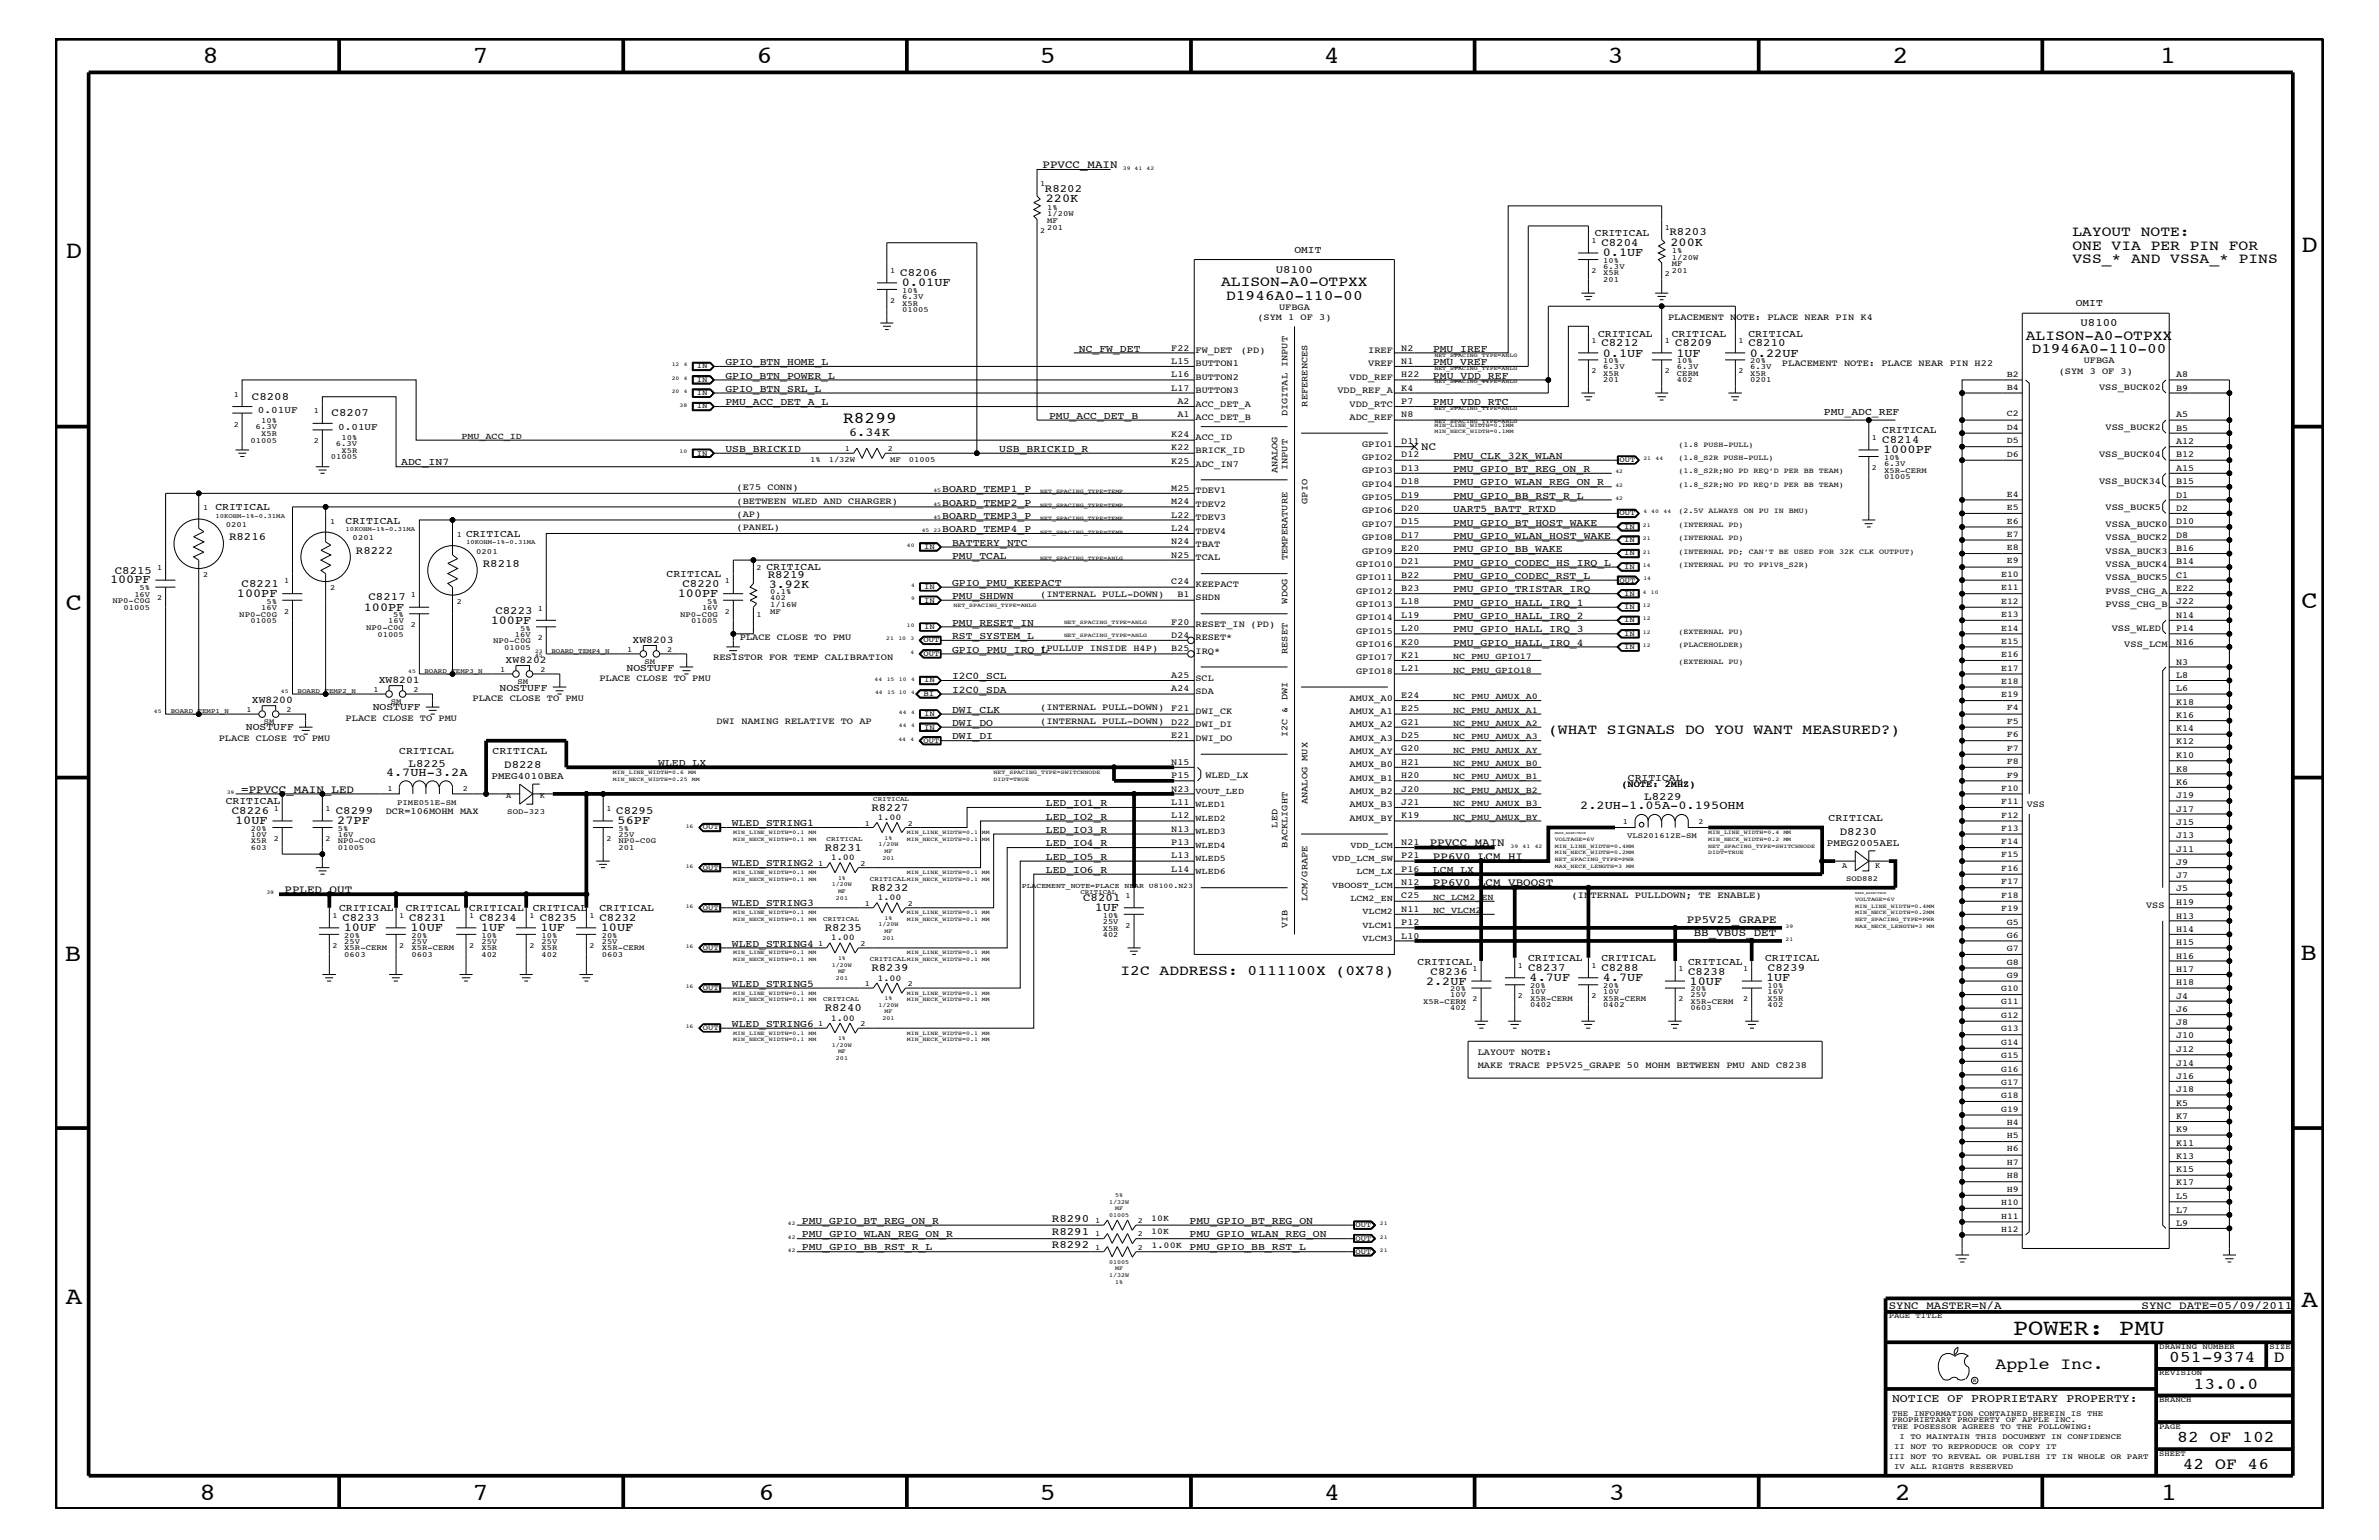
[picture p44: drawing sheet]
<svg xmlns="http://www.w3.org/2000/svg" width="432mm" height="279mm" viewBox="0 0 432 279" stroke-linecap="round" stroke-linejoin="round" font-family="sans-serif">
<defs><g id="words">
<g font-size="4.5">
<text x="36.7" y="11.5">8</text>
<text x="85.8" y="11.5">7</text>
<text x="137.3" y="11.5">6</text>
<text x="188.7" y="11.5">5</text>
<text x="240.3" y="11.5">4</text>
<text x="291.8" y="11.5">3</text>
<text x="343.5" y="11.5">2</text>
<text x="392" y="11.5">1</text>
<text x="11.9" y="46.8">D</text>
<text x="417.7" y="45.7">D</text>
<text x="11.9" y="110.6">C</text>
<text x="417.7" y="110.3">C</text>
<text x="11.8" y="174.3">B</text>
<text x="417.6" y="174.2">B</text>
<text x="11.9" y="236.7">A</text>
<text x="417.7" y="237.1">A</text>
<text x="36.2" y="272.1">8</text>
<text x="85.8" y="272.1">7</text>
<text x="137.7" y="272.1">6</text>
<text x="188.7" y="272.1">5</text>
<text x="240.4" y="272.1">4</text>
<text x="292" y="272.1">3</text>
<text x="343.9" y="272.1">2</text>
<text x="392.2" y="272.1">1</text>
</g>
<text font-size="4.1" x="365.4" y="242.3">POWER: PMU</text>
<g font-size="3">
<text x="153" y="76.8">R8299</text>
<text x="362.2" y="248.4">Apple Inc.</text>
<text x="393.7" y="247.1">051-9374</text>
<text x="398.1" y="252">13.0.0</text>
<text x="412.7" y="247.1">D</text>
<text x="395.2" y="261.6">82 OF 102</text>
<text x="396.2" y="266.6">42 OF 46</text>
</g>
<g font-size="2.6">
<text x="376.2" y="45.3">ONE VIA PER PIN FOR</text>
<text x="376.2" y="42.9">LAYOUT NOTE:</text>
<text x="376.2" y="47.7">VSS_* AND VSSA_* PINS</text>
<text x="221.7" y="51.9">ALISON-A0-OTPXX</text>
<text x="222.5" y="54.4">D1946A0-110-00</text>
<text x="367.7" y="61.7">ALISON-A0-OTPXX</text>
<text x="368.8" y="64">D1946A0-110-00</text>
<text x="281" y="133.2">(WHAT SIGNALS DO YOU WANT MEASURED?)</text>
<text x="203.4" y="176.8">I2C ADDRESS: 0111100X (0X78)</text>
</g>
<g font-size="2.2">
<text x="189.8" y="36.7">220K</text>
<text x="290.9" y="46.5">0.1UF</text>
<text x="303.2" y="44.6">200K</text>
<text x="163.7" y="51.9">0.01UF</text>
<text x="290.9" y="64.7">0.1UF</text>
<text x="304.3" y="64.7">1UF</text>
<text x="317.6" y="64.7">0.22UF</text>
<text x="154.1" y="79.1">6.34K</text>
<text x="341.8" y="82.2">1000PF</text>
<text x="20" y="105.9">100PF</text>
<text x="139.5" y="106.6">3.92K</text>
<text x="43" y="108.3">100PF</text>
<text x="66" y="110.8">100PF</text>
<text x="89.1" y="113.1">100PF</text>
<text x="123" y="108.3">100PF</text>
<text x="70.1" y="140.8">4.7UH-3.2A</text>
<text x="42.7" y="149.5">10UF</text>
<text x="61.2" y="149.5">27PF</text>
<text x="112.1" y="149.5">56PF</text>
<text x="286.8" y="146.8">2.2UH-1.05A-0.195OHM</text>
<text x="198.7" y="165.3">1UF</text>
<text x="62.4" y="168.9">10UF</text>
<text x="74.5" y="168.9">10UF</text>
<text x="87.3" y="168.9">1UF</text>
<text x="98.1" y="168.9">1UF</text>
<text x="109.1" y="168.9">10UF</text>
<text x="258.8" y="178.7">2.2UF</text>
<text x="277.6" y="178">4.7UF</text>
<text x="290.9" y="178">4.7UF</text>
<text x="306.7" y="178.7">10UF</text>
<text x="320.5" y="178">1UF</text>
</g>
<text font-size="2.1" x="343.4" y="254.4">NOTICE OF PROPRIETARY PROPERTY:</text>
<g font-size="2">
<text x="189.2" y="30.5">PPVCC_MAIN</text>
<text x="189.7" y="34.8">R8202</text>
<text x="290.7" y="44.6">C8204</text>
<text x="303" y="42.7">R8203</text>
<text x="163.4" y="50.2">C8206</text>
<text x="231.6" y="49.6">U8100</text>
<text x="377.6" y="59.2">U8100</text>
<text x="290.7" y="62.9">C8212</text>
<text x="304" y="62.9">C8209</text>
<text x="317.3" y="62.9">C8210</text>
<text x="45.7" y="72.6">C8208</text>
<text x="60.2" y="75.6">C8207</text>
<text x="258" y="81.6">NC</text>
<text x="341.6" y="80.5">C8214</text>
<text x="41.6" y="98">R8216</text>
<text x="64.6" y="100.4">R8222</text>
<text x="20.8" y="104.1">C8215</text>
<text x="43.9" y="106.5">C8221</text>
<text x="87.6" y="102.9">R8218</text>
<text x="123.9" y="106.5">C8220</text>
<text x="139.4" y="104.8">R8219</text>
<text x="66.9" y="108.9">C8217</text>
<text x="89.9" y="111.4">C8223</text>
<text x="43.8" y="143.9">=PPVCC_MAIN_LED</text>
<text x="74.2" y="139.1">L8225</text>
<text x="91.5" y="139.4">D8228</text>
<text x="42.1" y="147.7">C8226</text>
<text x="61" y="147.7">C8299</text>
<text x="111.8" y="147.7">C8295</text>
<text x="158.2" y="147.1">R8227</text>
<text x="298.5" y="145.1">L8229</text>
<text x="149.7" y="154.4">R8231</text>
<text x="259.5" y="153.5">PPVCC_MAIN</text>
<text x="260.1" y="156">PP6V0_LCM_HI</text>
<text x="333.9" y="151.5">D8230</text>
<text x="51.6" y="162">PPLED_OUT</text>
<text x="158.2" y="161.7">R8232</text>
<text x="260.1" y="160.8">PP6V0_LCM_VBOOST</text>
<text x="62.1" y="167.1">C8233</text>
<text x="74.3" y="167.1">C8231</text>
<text x="87" y="167.1">C8234</text>
<text x="98" y="167.1">C8235</text>
<text x="108.8" y="167.1">C8232</text>
<text x="196.6" y="163.5">C8201</text>
<text x="306.2" y="167.5">PP5V25_GRAPE</text>
<text x="149.7" y="168.9">R8235</text>
<text x="307.4" y="169.9">BB_VBUS_DET</text>
<text x="158.2" y="176.2">R8239</text>
<text x="259.7" y="176.8">C8236</text>
<text x="277.4" y="176.2">C8237</text>
<text x="290.7" y="176.2">C8288</text>
<text x="306.4" y="176.8">C8238</text>
<text x="320.9" y="176.2">C8239</text>
<text x="149.7" y="183.5">R8240</text>
<text x="190.9" y="221.7">R8290</text>
<text x="190.9" y="224.1">R8291</text>
<text x="190.9" y="226.5">R8292</text>
<text x="342.8" y="237.4">SYNC_MASTER=N/A</text>
<text x="388.7" y="237.4">SYNC_DATE=05/09/2011</text>
</g>
<g font-size="1.9">
<text x="235" y="45.9">OMIT</text>
<text x="289.5" y="42.9">CRITICAL</text>
<text x="376.8" y="55.6">OMIT</text>
<text x="195.8" y="63.9">NC_FW_DET</text>
<text x="260.1" y="63.9">PMU_IREF</text>
<text x="290.1" y="61.1">CRITICAL</text>
<text x="303.4" y="61.1">CRITICAL</text>
<text x="317.3" y="61.1">CRITICAL</text>
<text x="131.7" y="71.1">GPIO_BTN_SRL_L</text>
<text x="131.7" y="68.7">GPIO_BTN_POWER_L</text>
<text x="131.7" y="66.2">GPIO_BTN_HOME_L</text>
<text x="260.1" y="68.7">PMU_VDD_REF</text>
<text x="260.1" y="66.2">PMU_VREF</text>
<text x="131.7" y="73.5">PMU_ACC_DET_A_L</text>
<text x="190.4" y="76">PMU_ACC_DET_B</text>
<text x="260.1" y="73.5">PMU_VDD_RTC</text>
<text x="331" y="75.4">PMU_ADC_REF</text>
<text x="131.7" y="82">USB_BRICKID</text>
<text x="181.4" y="82">USB_BRICKID_R</text>
<text x="263.7" y="83.3">PMU_CLK_32K_WLAN</text>
<text x="341.6" y="78.6">CRITICAL</text>
<text x="72.8" y="84.4">ADC_IN7</text>
<text x="171" y="89.3">BOARD_TEMP1_P</text>
<text x="263.7" y="88.1">PMU_GPIO_WLAN_REG_ON_R</text>
<text x="263.7" y="85.6">PMU_GPIO_BT_REG_ON_R</text>
<text x="39.1" y="92.6">CRITICAL</text>
<text x="62.7" y="95">CRITICAL</text>
<text x="171" y="94.2">BOARD_TEMP3_P</text>
<text x="171" y="91.7">BOARD_TEMP2_P</text>
<text x="263.7" y="90.5">PMU_GPIO_BB_RST_R_L</text>
<text x="263.7" y="95.4">PMU_GPIO_BT_HOST_WAKE</text>
<text x="263.7" y="92.9">UART5_BATT_RTXD</text>
<text x="84.6" y="97.4">CRITICAL</text>
<text x="171" y="96.5">BOARD_TEMP4_P</text>
<text x="172.8" y="99">BATTERY_NTC</text>
<text x="172.8" y="101.4">PMU_TCAL</text>
<text x="263.7" y="100.2">PMU_GPIO_BB_WAKE</text>
<text x="263.7" y="97.7">PMU_GPIO_WLAN_HOST_WAKE</text>
<text x="121" y="104.7">CRITICAL</text>
<text x="139.1" y="103.5">CRITICAL</text>
<text x="172.8" y="106.3">GPIO_PMU_KEEPACT</text>
<text x="263.7" y="107.5">PMU_GPIO_TRISTAR_IRQ</text>
<text x="263.7" y="105">PMU_GPIO_CODEC_RST_L</text>
<text x="263.7" y="102.6">PMU_GPIO_CODEC_HS_IRQ_L</text>
<text x="172.8" y="108.7">PMU_SHDWN</text>
<text x="172.8" y="113.6">PMU_RESET_IN</text>
<text x="263.7" y="112.3">PMU_GPIO_HALL_IRQ_2</text>
<text x="263.7" y="109.9">PMU_GPIO_HALL_IRQ_1</text>
<text x="114.8" y="116.7">XW8203</text>
<text x="172.8" y="115.9">RST_SYSTEM_L</text>
<text x="172.8" y="118.4">GPIO_PMU_IRQ_L</text>
<text x="263.7" y="117.2">PMU_GPIO_HALL_IRQ_4</text>
<text x="263.7" y="114.8">PMU_GPIO_HALL_IRQ_3</text>
<text x="68.7" y="124">XW8201</text>
<text x="90.7" y="125.3">NOSTUFF</text>
<text x="91.8" y="120.3">XW8202</text>
<text x="113.7" y="121.7">NOSTUFF</text>
<text x="172.8" y="125.7">I2C0_SDA</text>
<text x="172.8" y="123.2">I2C0_SCL</text>
<text x="45.7" y="127.6">XW8200</text>
<text x="67.6" y="128.9">NOSTUFF</text>
<text x="172.8" y="131.7">DWI_DO</text>
<text x="172.8" y="129.3">DWI_CLK</text>
<text x="44.6" y="132.5">NOSTUFF</text>
<text x="72.5" y="136.8">CRITICAL</text>
<text x="89.4" y="136.8">CRITICAL</text>
<text x="172.8" y="134.1">DWI_DI</text>
<text x="119.5" y="139">WLED_LX</text>
<text x="295.5" y="141.7">CRITICAL</text>
<text x="41" y="145.9">CRITICAL</text>
<text x="132.8" y="149.9">WLED_STRING1</text>
<text x="189.8" y="148.7">LED_IO2_R</text>
<text x="189.8" y="146.2">LED_IO1_R</text>
<text x="331.9" y="149">CRITICAL</text>
<text x="189.8" y="153.5">LED_IO4_R</text>
<text x="189.8" y="151.1">LED_IO3_R</text>
<text x="189.8" y="156">LED_IO5_R</text>
<text x="132.8" y="157.2">WLED_STRING2</text>
<text x="189.8" y="158.4">LED_IO6_R</text>
<text x="260.1" y="158.4">LCM_LX</text>
<text x="61.6" y="165.3">CRITICAL</text>
<text x="73.7" y="165.3">CRITICAL</text>
<text x="85.2" y="165.3">CRITICAL</text>
<text x="96.7" y="165.3">CRITICAL</text>
<text x="108.8" y="165.3">CRITICAL</text>
<text x="132.8" y="164.5">WLED_STRING3</text>
<text x="132.8" y="171.7">WLED_STRING4</text>
<text x="132.8" y="179">WLED_STRING5</text>
<text x="257.3" y="175">CRITICAL</text>
<text x="277.4" y="174.4">CRITICAL</text>
<text x="290.7" y="174.4">CRITICAL</text>
<text x="306.4" y="175">CRITICAL</text>
<text x="320.4" y="174.4">CRITICAL</text>
<text x="132.8" y="186.3">WLED_STRING6</text>
<text x="145.5" y="222">PMU_GPIO_BT_REG_ON_R</text>
<text x="145.5" y="226.9">PMU_GPIO_BB_RST_R_L</text>
<text x="145.5" y="224.5">PMU_GPIO_WLAN_REG_ON_R</text>
<text x="215.9" y="222">PMU_GPIO_BT_REG_ON</text>
<text x="215.9" y="224.5">PMU_GPIO_WLAN_REG_ON</text>
<text x="215.9" y="226.9">PMU_GPIO_BB_RST_L</text>
</g>
<g font-size="1.8">
<text x="46.8" y="75">0.01UF</text>
<text x="61.4" y="78">0.01UF</text>
<text x="89.2" y="141.3">PMEG4010BEA</text>
<text x="331.6" y="153.4">PMEG2005AEL</text>
</g>
<g font-size="1.7">
<text x="228.2" y="58.1">(SYM 1 OF 3)</text>
<text x="232.2" y="56.2">UFBGA</text>
<text x="302.8" y="58">PLACEMENT NOTE: PLACE NEAR PIN K4</text>
<text x="212.6" y="63.6">F22</text>
<text x="212.6" y="66">L15</text>
<text x="217" y="64">FW_DET</text>
<text x="225.2" y="64">(PD)</text>
<text x="248.3" y="64">IREF</text>
<text x="254.3" y="63.6">N2</text>
<text x="254.3" y="66">N1</text>
<text x="378.2" y="65.9">UFBGA</text>
<text x="212.6" y="68.4">L16</text>
<text x="212.6" y="70.9">L17</text>
<text x="217" y="68.9">BUTTON2</text>
<text x="217" y="66.5">BUTTON1</text>
<text x="217" y="71.3">BUTTON3</text>
<text x="242.7" y="71.3">VDD_REF_A</text>
<text x="244.9" y="68.9">VDD_REF</text>
<text x="248.3" y="66.5">VREF</text>
<text x="254.3" y="68.4">H22</text>
<text x="254.3" y="70.9">K4</text>
<text x="323.4" y="66.5">PLACEMENT NOTE: PLACE NEAR PIN H22</text>
<text x="373.7" y="67.8">(SYM 3 OF 3)</text>
<text x="381" y="70.7">VSS_BUCK02</text>
<text x="395" y="70.9">B9</text>
<text x="395" y="68.4">A8</text>
<text x="213.7" y="75.7">A1</text>
<text x="213.7" y="73.3">A2</text>
<text x="217" y="76.2">ACC_DET_B</text>
<text x="217" y="73.8">ACC_DET_A</text>
<text x="233.7" y="75.6" transform="rotate(-90 233.7 75.6)">DIGITAL INPUT</text>
<text x="237.3" y="73.8" transform="rotate(-90 237.3 73.8)">REFERENCES</text>
<text x="244.9" y="73.8">VDD_RTC</text>
<text x="244.9" y="76.2">ADC_REF</text>
<text x="254.3" y="73.3">P7</text>
<text x="254.3" y="75.7">N8</text>
<text x="395" y="75.7">A5</text>
<text x="212.6" y="81.7">K22</text>
<text x="212.6" y="79.4">K24</text>
<text x="217" y="82.2">BRICK_ID</text>
<text x="217" y="79.9">ACC_ID</text>
<text x="247.2" y="83.5">GPIO2</text>
<text x="247.2" y="81.1">GPIO1</text>
<text x="254.3" y="83">D12</text>
<text x="254.3" y="80.5">D11</text>
<text x="381" y="82.8">VSS_BUCK04</text>
<text x="382.2" y="78">VSS_BUCK2</text>
<text x="395" y="83">B12</text>
<text x="395" y="80.5">A12</text>
<text x="395" y="78.2">B5</text>
<text x="133.7" y="88.9">(E75 CONN)</text>
<text x="212.6" y="89">M25</text>
<text x="212.6" y="84.2">K25</text>
<text x="217" y="84.7">ADC_IN7</text>
<text x="217" y="89.5">TDEV1</text>
<text x="231.9" y="85.9" transform="rotate(-90 231.9 85.9)">ANALOG</text>
<text x="233.7" y="85.3" transform="rotate(-90 233.7 85.3)">INPUT</text>
<text x="247.2" y="85.9">GPIO3</text>
<text x="247.2" y="88.3">GPIO4</text>
<text x="254.3" y="85.4">D13</text>
<text x="254.3" y="87.8">D18</text>
<text x="381" y="87.7">VSS_BUCK34</text>
<text x="395" y="87.8">B15</text>
<text x="395" y="85.4">A15</text>
<text x="133.7" y="93.8">(AP)</text>
<text x="133.7" y="91.4">(BETWEEN WLED AND CHARGER)</text>
<text x="212.6" y="93.9">L22</text>
<text x="212.6" y="91.5">M24</text>
<text x="217" y="94.3">TDEV3</text>
<text x="217" y="92">TDEV2</text>
<text x="237.3" y="91.4" transform="rotate(-90 237.3 91.4)">GPIO</text>
<text x="247.2" y="90.7">GPIO5</text>
<text x="247.2" y="93.2">GPIO6</text>
<text x="247.2" y="95.6">GPIO7</text>
<text x="254.3" y="90.3">D19</text>
<text x="254.3" y="92.7">D20</text>
<text x="254.3" y="95.1">D15</text>
<text x="382.2" y="92.6">VSS_BUCK5</text>
<text x="382.2" y="95.6">VSSA_BUCK0</text>
<text x="395" y="95.1">D10</text>
<text x="395" y="90.3">D1</text>
<text x="395" y="92.7">D2</text>
<text x="133.7" y="96.2">(PANEL)</text>
<text x="212.6" y="98.8">N24</text>
<text x="212.6" y="96.3">L24</text>
<text x="212.6" y="101.2">N25</text>
<text x="217" y="96.8">TDEV4</text>
<text x="217" y="99.3">TBAT</text>
<text x="217" y="101.6">TCAL</text>
<text x="233.7" y="101.6" transform="rotate(-90 233.7 101.6)">TEMPERATURE</text>
<text x="247.2" y="98">GPIO8</text>
<text x="247.2" y="100.4">GPIO9</text>
<text x="254.3" y="97.6">D17</text>
<text x="254.3" y="99.9">E20</text>
<text x="382.2" y="100.4">VSSA_BUCK3</text>
<text x="382.2" y="98">VSSA_BUCK2</text>
<text x="395" y="99.9">B16</text>
<text x="395" y="97.6">D8</text>
<text x="212.6" y="106">C24</text>
<text x="217" y="106.5">KEEPACT</text>
<text x="246.1" y="102.9">GPIO10</text>
<text x="246.1" y="105.3">GPIO11</text>
<text x="246.1" y="107.7">GPIO12</text>
<text x="254.3" y="102.4">D21</text>
<text x="254.3" y="104.8">B22</text>
<text x="254.3" y="107.2">B23</text>
<text x="382.2" y="105.3">VSSA_BUCK5</text>
<text x="382.2" y="107.7">PVSS_CHG_A</text>
<text x="382.2" y="102.9">VSSA_BUCK4</text>
<text x="395" y="104.8">C1</text>
<text x="395" y="107.2">E22</text>
<text x="395" y="102.4">B14</text>
<text x="188.8" y="108.3">(INTERNAL PULL-DOWN)</text>
<text x="212.6" y="113.3">F20</text>
<text x="213.7" y="108.4">B1</text>
<text x="217" y="108.9">SHDN</text>
<text x="217" y="113.7">RESET_IN (PD)</text>
<text x="233.7" y="109.5" transform="rotate(-90 233.7 109.5)">WDOG</text>
<text x="246.1" y="110.2">GPIO13</text>
<text x="246.1" y="112.6">GPIO14</text>
<text x="254.3" y="109.7">L18</text>
<text x="254.3" y="112">L19</text>
<text x="382.2" y="110.2">PVSS_CHG_B</text>
<text x="395" y="109.7">J22</text>
<text x="395" y="112">N14</text>
<text x="129.5" y="119.8">RESISTOR FOR TEMP CALIBRATION</text>
<text x="134.3" y="116.2">PLACE CLOSE TO PMU</text>
<text x="188.8" y="118.1">(PULLUP INSIDE H4P)</text>
<text x="212.6" y="118.1">B25</text>
<text x="212.6" y="115.7">D24</text>
<text x="217" y="118.6">IRQ*</text>
<text x="217" y="116.2">RESET*</text>
<text x="233.7" y="118.6" transform="rotate(-90 233.7 118.6)">RESET</text>
<text x="246.1" y="117.4">GPIO16</text>
<text x="246.1" y="115">GPIO15</text>
<text x="246.1" y="119.8">GPIO17</text>
<text x="254.3" y="117">K20</text>
<text x="254.3" y="114.5">L20</text>
<text x="254.3" y="119.3">K21</text>
<text x="383.3" y="114.4">VSS_WLED</text>
<text x="385.6" y="117.4">VSS_LCM</text>
<text x="395" y="114.5">P14</text>
<text x="395" y="117">N16</text>
<text x="108.8" y="123.5">PLACE CLOSE TO PMU</text>
<text x="212.6" y="123">A25</text>
<text x="212.6" y="125.4">A24</text>
<text x="217" y="123.5">SCL</text>
<text x="217" y="125.9">SDA</text>
<text x="246.1" y="122.3">GPIO18</text>
<text x="254.3" y="121.8">L21</text>
<text x="395" y="120.6">N3</text>
<text x="395" y="123">L8</text>
<text x="395" y="125.4">L6</text>
<text x="62.7" y="130.8">PLACE CLOSE TO PMU</text>
<text x="85.8" y="127.1">PLACE CLOSE TO PMU</text>
<text x="130" y="131.3">DWI NAMING RELATIVE TO AP</text>
<text x="188.8" y="128.9">(INTERNAL PULL-DOWN)</text>
<text x="188.8" y="131.3">(INTERNAL PULL-DOWN)</text>
<text x="212.6" y="129.1">F21</text>
<text x="212.6" y="131.5">D22</text>
<text x="217" y="129.6">DWI_CK</text>
<text x="217" y="131.9">DWI_DI</text>
<text x="244.9" y="127.1">AMUX_A0</text>
<text x="244.9" y="129.6">AMUX_A1</text>
<text x="244.9" y="131.9">AMUX_A2</text>
<text x="254.3" y="126.6">E24</text>
<text x="254.3" y="129.1">E25</text>
<text x="254.3" y="131.5">G21</text>
<text x="395" y="127.9">K18</text>
<text x="395" y="130.2">K16</text>
<text x="39.7" y="134.4">PLACE CLOSE TO PMU</text>
<text x="212.6" y="133.9">E21</text>
<text x="217" y="134.4">DWI_DO</text>
<text x="233.7" y="133.8" transform="rotate(-90 233.7 133.8)">I2C &amp; DWI</text>
<text x="244.9" y="134.4">AMUX_A3</text>
<text x="244.9" y="136.8">AMUX_AY</text>
<text x="254.3" y="133.9">D25</text>
<text x="254.3" y="136.3">G20</text>
<text x="395" y="132.7">K14</text>
<text x="395" y="135.1">K12</text>
<text x="395" y="137.5">K10</text>
<text x="212.6" y="138.7">N15</text>
<text x="212.6" y="141.2">P15</text>
<text x="212.6" y="143.6">N23</text>
<text x="218.8" y="141.1">WLED_LX</text>
<text x="244.9" y="139.2">AMUX_B0</text>
<text x="244.9" y="141.7">AMUX_B1</text>
<text x="254.3" y="138.7">H21</text>
<text x="254.3" y="141.2">H20</text>
<text x="254.3" y="143.6">J20</text>
<text x="294.3" y="142.9">(NOTE: 2MHZ)</text>
<text x="395" y="140">K8</text>
<text x="395" y="142.4">K6</text>
<text x="70" y="147.7">DCR=106MOHM MAX</text>
<text x="212.6" y="146">L11</text>
<text x="212.6" y="148.4">L12</text>
<text x="237.3" y="145.9" transform="rotate(-90 237.3 145.9)">ANALOG MUX</text>
<text x="244.9" y="146.5">AMUX_B3</text>
<text x="244.9" y="144">AMUX_B2</text>
<text x="244.9" y="149">AMUX_BY</text>
<text x="254.3" y="146">J21</text>
<text x="254.3" y="148.4">K19</text>
<text x="367.9" y="146.5">VSS</text>
<text x="395" y="144.8">J19</text>
<text x="395" y="147.3">J17</text>
<text x="395" y="149.6">J15</text>
<text x="212.6" y="155.7">L13</text>
<text x="212.6" y="153.3">P13</text>
<text x="212.6" y="150.9">N13</text>
<text x="231.9" y="150.1" transform="rotate(-90 231.9 150.1)">LED</text>
<text x="233.7" y="153.8" transform="rotate(-90 233.7 153.8)">BACKLIGHT</text>
<text x="254.3" y="153.3">N21</text>
<text x="254.3" y="155.7">P21</text>
<text x="395" y="152.1">J13</text>
<text x="395" y="154.5">J11</text>
<text x="212.6" y="158.2">L14</text>
<text x="254.3" y="158.2">P16</text>
<text x="254.3" y="160.6">N12</text>
<text x="395" y="156.9">J9</text>
<text x="395" y="159.4">J7</text>
<text x="395" y="161.7">J5</text>
<text x="237.3" y="163.5" transform="rotate(-90 237.3 163.5)">LCM/GRAPE</text>
<text x="254.3" y="163">C25</text>
<text x="254.3" y="165.4">N11</text>
<text x="254.3" y="167.8">P12</text>
<text x="285.2" y="162.8">(INTERNAL PULLDOWN; TE ENABLE)</text>
<text x="389.6" y="164.7">VSS</text>
<text x="395" y="164.2">H19</text>
<text x="395" y="166.7">H13</text>
<text x="233.7" y="168.3" transform="rotate(-90 233.7 168.3)">VIB</text>
<text x="254.3" y="170.3">L10</text>
<text x="395" y="169">H14</text>
<text x="395" y="173.9">H16</text>
<text x="395" y="171.5">H15</text>
<text x="395" y="176.3">H17</text>
<text x="395" y="178.8">H18</text>
<text x="395" y="181.2">J4</text>
<text x="395" y="183.6">J6</text>
<text x="268.2" y="191.4">LAYOUT NOTE:</text>
<text x="395" y="188.4">J10</text>
<text x="395" y="186">J8</text>
<text x="395" y="190.9">J12</text>
<text x="268.2" y="193.7">MAKE TRACE PP5V25_GRAPE 50 MOHM BETWEEN PMU AND C8238</text>
<text x="395" y="193.3">J14</text>
<text x="395" y="195.7">J16</text>
<text x="395" y="200.6">K5</text>
<text x="395" y="198.1">J18</text>
<text x="395" y="203">K7</text>
<text x="395" y="205.4">K9</text>
<text x="395" y="207.9">K11</text>
<text x="395" y="212.7">K15</text>
<text x="395" y="210.3">K13</text>
<text x="395" y="215.1">K17</text>
<text x="395" y="217.5">L5</text>
<text x="395" y="220">L7</text>
<text x="395" y="222.4">L9</text>
</g>
<g font-size="1.6">
<text x="364.2" y="68.4">B2</text>
<text x="364.2" y="70.7">B4</text>
<text x="364.2" y="75.6">C2</text>
<text x="83.7" y="79.6">PMU_ACC_ID</text>
<text x="364.2" y="80.5">D5</text>
<text x="364.2" y="78">D4</text>
<text x="364.2" y="82.8">D6</text>
<text x="364.2" y="92.6">E5</text>
<text x="364.2" y="90.1">E4</text>
<text x="364.2" y="95">E6</text>
<text x="364.2" y="97.4">E7</text>
<text x="364.2" y="99.9">E8</text>
<text x="363.2" y="107.1">E11</text>
<text x="363.2" y="104.7">E10</text>
<text x="364.2" y="102.2">E9</text>
<text x="363.2" y="112">E13</text>
<text x="363.2" y="109.5">E12</text>
<text x="263.7" y="119.6">NC_PMU_GPIO17</text>
<text x="363.2" y="119.2">E16</text>
<text x="363.2" y="116.8">E15</text>
<text x="363.2" y="114.4">E14</text>
<text x="263.7" y="122">NC_PMU_GPIO18</text>
<text x="363.2" y="124.1">E18</text>
<text x="363.2" y="121.7">E17</text>
<text x="263.7" y="129.3">NC_PMU_AMUX_A1</text>
<text x="263.7" y="126.9">NC_PMU_AMUX_A0</text>
<text x="263.7" y="131.7">NC_PMU_AMUX_A2</text>
<text x="363.2" y="126.5">E19</text>
<text x="364.2" y="128.9">F4</text>
<text x="364.2" y="131.3">F5</text>
<text x="263.7" y="136.6">NC_PMU_AMUX_AY</text>
<text x="263.7" y="134.1">NC_PMU_AMUX_A3</text>
<text x="364.2" y="136.2">F7</text>
<text x="364.2" y="133.8">F6</text>
<text x="263.7" y="141.4">NC_PMU_AMUX_B1</text>
<text x="263.7" y="139">NC_PMU_AMUX_B0</text>
<text x="263.7" y="143.9">NC_PMU_AMUX_B2</text>
<text x="363.2" y="143.5">F10</text>
<text x="364.2" y="141.1">F9</text>
<text x="364.2" y="138.6">F8</text>
<text x="159.3" y="148.8">1.00</text>
<text x="217" y="146.5">WLED1</text>
<text x="217" y="149">WLED2</text>
<text x="217" y="144">VOUT_LED</text>
<text x="263.7" y="146.2">NC_PMU_AMUX_B3</text>
<text x="263.7" y="148.7">NC_PMU_AMUX_BY</text>
<text x="363.2" y="148.4">F12</text>
<text x="363.2" y="145.9">F11</text>
<text x="217" y="153.8">WLED4</text>
<text x="217" y="151.3">WLED3</text>
<text x="245.1" y="153.8">VDD_LCM</text>
<text x="363.2" y="155.6">F15</text>
<text x="363.2" y="153.2">F14</text>
<text x="363.2" y="150.7">F13</text>
<text x="150.8" y="156.1">1.00</text>
<text x="217" y="158.6">WLED6</text>
<text x="217" y="156.2">WLED5</text>
<text x="241.8" y="156.2">VDD_LCM_SW</text>
<text x="241.8" y="161.1">VBOOST_LCM</text>
<text x="246.2" y="158.6">LCM_LX</text>
<text x="363.2" y="160.5">F17</text>
<text x="363.2" y="158">F16</text>
<text x="159.3" y="163.4">1.00</text>
<text x="245.1" y="163.5">LCM2_EN</text>
<text x="247.3" y="165.9">VLCM2</text>
<text x="260.1" y="165.6">NC_VLCM2</text>
<text x="260.1" y="163.3">NC_LCM2_EN</text>
<text x="363.2" y="165.3">F19</text>
<text x="363.2" y="162.8">F18</text>
<text x="364.2" y="167.8">G5</text>
<text x="150.8" y="170.6">1.00</text>
<text x="247.3" y="168.3">VLCM1</text>
<text x="247.3" y="170.7">VLCM3</text>
<text x="364.2" y="172.6">G7</text>
<text x="364.2" y="170.1">G6</text>
<text x="159.3" y="177.9">1.00</text>
<text x="363.2" y="179.9">G10</text>
<text x="364.2" y="177.4">G9</text>
<text x="364.2" y="175">G8</text>
<text x="150.8" y="185.2">1.00</text>
<text x="363.2" y="184.7">G12</text>
<text x="363.2" y="182.2">G11</text>
<text x="363.2" y="192">G15</text>
<text x="363.2" y="189.5">G14</text>
<text x="363.2" y="187.1">G13</text>
<text x="363.2" y="196.8">G17</text>
<text x="363.2" y="194.4">G16</text>
<text x="363.2" y="201.7">G19</text>
<text x="363.2" y="199.2">G18</text>
<text x="364.2" y="208.9">H6</text>
<text x="364.2" y="206.5">H5</text>
<text x="364.2" y="204.1">H4</text>
<text x="364.2" y="213.8">H8</text>
<text x="364.2" y="211.4">H7</text>
<text x="209" y="221.5">10K</text>
<text x="363.2" y="221.1">H11</text>
<text x="363.2" y="218.6">H10</text>
<text x="364.2" y="216.2">H9</text>
<text x="209" y="224">10K</text>
<text x="209" y="226.4">1.00K</text>
<text x="363.2" y="223.5">H12</text>
</g>
<g font-size="1.4">
<text x="188.8" y="33.7">1</text>
<text x="190.1" y="38">1%</text>
<text x="190.1" y="40.4">MF</text>
<text x="190.1" y="39.2">1/20W</text>
<text x="190.1" y="41.7">201</text>
<text x="302.2" y="41.7">1</text>
<text x="188.8" y="42.3">2</text>
<text x="288.9" y="44.1">1</text>
<text x="291" y="47.7">10%</text>
<text x="303.4" y="45.9">1%</text>
<text x="303.4" y="47.1">1/20W</text>
<text x="161.5" y="49.6">1</text>
<text x="163.7" y="53.2">10%</text>
<text x="288.9" y="49.6">2</text>
<text x="291" y="48.8">6.3V</text>
<text x="291" y="50">X5R</text>
<text x="291" y="51.3">201</text>
<text x="302.2" y="50.2">2</text>
<text x="303.4" y="48.3">MF</text>
<text x="303.4" y="49.6">201</text>
<text x="161.5" y="55">2</text>
<text x="163.7" y="54.2">6.3V</text>
<text x="163.7" y="55.5">X5R</text>
<text x="163.7" y="56.7">01005</text>
<text x="288.9" y="62.3">1</text>
<text x="291" y="65.9">10%</text>
<text x="302.2" y="62.3">1</text>
<text x="304.4" y="65.9">10%</text>
<text x="315.6" y="62.3">1</text>
<text x="317.7" y="65.9">20%</text>
<text x="42.4" y="72">1</text>
<text x="126.5" y="66.8">IN</text>
<text x="126.5" y="69.3">IN</text>
<text x="126.5" y="71.7">IN</text>
<text x="288.9" y="67.7">2</text>
<text x="291" y="67">6.3V</text>
<text x="291" y="68.2">X5R</text>
<text x="291" y="69.4">201</text>
<text x="302.2" y="67.7">2</text>
<text x="304.4" y="69.4">402</text>
<text x="304.4" y="68.2">CERM</text>
<text x="304.4" y="67">6.3V</text>
<text x="315.6" y="67.7">2</text>
<text x="317.7" y="69.4">0201</text>
<text x="317.7" y="67">6.3V</text>
<text x="317.7" y="68.2">X5R</text>
<text x="42.4" y="77.4">2</text>
<text x="46.4" y="77.9">6.3V</text>
<text x="47.4" y="76.8">10%</text>
<text x="57" y="75">1</text>
<text x="126.5" y="74.1">IN</text>
<text x="45.5" y="80.3">01005</text>
<text x="47.4" y="79.1">X5R</text>
<text x="57" y="80.5">2</text>
<text x="60" y="83.3">01005</text>
<text x="61" y="80.9">6.3V</text>
<text x="62" y="79.9">10%</text>
<text x="62" y="82.2">X5R</text>
<text x="126.5" y="82.7">IN</text>
<text x="147" y="83.8">1%</text>
<text x="150.4" y="83.8">1/32W</text>
<text x="153.3" y="81.9">1</text>
<text x="161.1" y="81.9">2</text>
<text x="161.6" y="83.8">MF</text>
<text x="165" y="83.8">01005</text>
<text x="294" y="83.8">OUT</text>
<text x="304.6" y="81.1">(1.8 PUSH-PULL)</text>
<text x="304.6" y="83.5">(1.8_S2R PUSH-PULL)</text>
<text x="339.8" y="79.9">1</text>
<text x="342" y="83.5">10%</text>
<text x="304.6" y="85.9">(1.8_S2R;NO PD REQ’D PER BB TEAM)</text>
<text x="304.6" y="88.3">(1.8_S2R;NO PD REQ’D PER BB TEAM)</text>
<text x="339.8" y="85.3">2</text>
<text x="342" y="85.8">X5R-CERM</text>
<text x="342" y="84.5">6.3V</text>
<text x="342" y="87">01005</text>
<text x="36.9" y="92.6">1</text>
<text x="41" y="95.6">0201</text>
<text x="59.9" y="95">1</text>
<text x="294" y="93.5">OUT</text>
<text x="294.8" y="96">IN</text>
<text x="304.6" y="93.2">(2.5V ALWAYS ON PU IN BMU)</text>
<text x="304.6" y="95.6">(INTERNAL PD)</text>
<text x="64" y="98">0201</text>
<text x="82.9" y="97.4">1</text>
<text x="86.4" y="100.4">0201</text>
<text x="167.7" y="99.6">IN</text>
<text x="294.8" y="98.4">IN</text>
<text x="294.8" y="100.8">IN</text>
<text x="304.6" y="98">(INTERNAL PD)</text>
<text x="304.6" y="100.4">(INTERNAL PD; CAN’T BE USED FOR 32K CLK OUTPUT)</text>
<text x="25.3" y="107.1">5%</text>
<text x="28.5" y="103.5">1</text>
<text x="36.9" y="104.7">2</text>
<text x="51.6" y="105.9">1</text>
<text x="59.9" y="107.1">2</text>
<text x="131.6" y="105.9">1</text>
<text x="137.3" y="103.5">2</text>
<text x="139.8" y="107.7">0.1%</text>
<text x="167.7" y="106.9">IN</text>
<text x="294" y="105.7">OUT</text>
<text x="294.8" y="103.2">IN</text>
<text x="304.6" y="102.9">(INTERNAL PU TO PP1V8_S2R)</text>
<text x="20.4" y="109.4">NP0-C0G</text>
<text x="22.4" y="110.6">01005</text>
<text x="24.4" y="108.2">16V</text>
<text x="28.5" y="108.9">2</text>
<text x="43.4" y="111.9">NP0-C0G</text>
<text x="45.5" y="113.1">01005</text>
<text x="47.4" y="110.6">16V</text>
<text x="48.3" y="109.5">5%</text>
<text x="51.6" y="111.4">2</text>
<text x="70.4" y="113.1">16V</text>
<text x="71.4" y="112">5%</text>
<text x="74.6" y="113.7">2</text>
<text x="74.6" y="108.3">1</text>
<text x="82.9" y="109.5">2</text>
<text x="97.6" y="110.8">1</text>
<text x="123.4" y="111.9">NP0-C0G</text>
<text x="125.5" y="113.1">01005</text>
<text x="127.4" y="110.6">16V</text>
<text x="128.4" y="109.5">5%</text>
<text x="131.6" y="111.4">2</text>
<text x="137.3" y="112">1</text>
<text x="139.8" y="108.9">402</text>
<text x="139.8" y="111.4">MF</text>
<text x="139.8" y="110.2">1/16W</text>
<text x="167.7" y="109.3">IN</text>
<text x="294.8" y="110.5">IN</text>
<text x="294.8" y="108.1">IN</text>
<text x="294.8" y="112.9">IN</text>
<text x="66.5" y="114.2">NP0-C0G</text>
<text x="68.5" y="115.5">01005</text>
<text x="89.5" y="116.7">NP0-C0G</text>
<text x="91.5" y="117.9">01005</text>
<text x="93.5" y="115.5">16V</text>
<text x="94.4" y="114.4">5%</text>
<text x="97.6" y="116.2">2</text>
<text x="113.8" y="118.2">1</text>
<text x="121.1" y="118.2">2</text>
<text x="167.6" y="116.5">OUT</text>
<text x="167.6" y="119">OUT</text>
<text x="167.7" y="114.2">IN</text>
<text x="294.8" y="115.3">IN</text>
<text x="294.8" y="117.8">IN</text>
<text x="304.6" y="115">(EXTERNAL PU)</text>
<text x="304.6" y="117.4">(PLACEHOLDER)</text>
<text x="67.8" y="125.5">1</text>
<text x="75.1" y="125.5">2</text>
<text x="90.8" y="121.9">1</text>
<text x="93.9" y="124.1">SM</text>
<text x="98.1" y="121.9">2</text>
<text x="117" y="120.4">SM</text>
<text x="167.7" y="123.8">IN</text>
<text x="304.6" y="120.4">(EXTERNAL PU)</text>
<text x="44.7" y="129.1">1</text>
<text x="47.9" y="131.3">SM</text>
<text x="52" y="129.1">2</text>
<text x="70.9" y="127.7">SM</text>
<text x="167.6" y="126.3">BI</text>
<text x="167.7" y="129.9">IN</text>
<text x="167.6" y="134.7">OUT</text>
<text x="167.7" y="132.4">IN</text>
<text x="70.4" y="143.5">1</text>
<text x="84" y="143.5">2</text>
<text x="49.7" y="147.1">1</text>
<text x="59.1" y="147.1">1</text>
<text x="72.1" y="146">PIME051E-SM</text>
<text x="91.9" y="144.7">A</text>
<text x="92.1" y="147.7">SOD-323</text>
<text x="98" y="144.7">K</text>
<text x="110.1" y="147.1">1</text>
<text x="157" y="149.8">1</text>
<text x="164.8" y="149.8">2</text>
<text x="294.6" y="149.5">1</text>
<text x="308.3" y="149.5">2</text>
<text x="45.6" y="151.8">10V</text>
<text x="45.6" y="150.7">20%</text>
<text x="45.6" y="153">X5R</text>
<text x="45.6" y="154.3">603</text>
<text x="49.7" y="152.6">2</text>
<text x="59.1" y="152.6">2</text>
<text x="61.3" y="151.8">16V</text>
<text x="61.3" y="153">NP0-C0G</text>
<text x="61.3" y="150.7">5%</text>
<text x="61.3" y="154.3">01005</text>
<text x="110.1" y="152.6">2</text>
<text x="112.3" y="154.3">201</text>
<text x="112.3" y="151.8">25V</text>
<text x="112.3" y="150.7">5%</text>
<text x="112.3" y="153">NP0-C0G</text>
<text x="127.6" y="150.5">OUT</text>
<text x="295.3" y="152.1">VLS201612E-SM</text>
<text x="127.6" y="157.8">OUT</text>
<text x="148.5" y="157.1">1</text>
<text x="156.2" y="157.1">2</text>
<text x="334.4" y="157.4">A</text>
<text x="335.1" y="159.9">SOD882</text>
<text x="340.4" y="157.4">K</text>
<text x="60.4" y="166.5">1</text>
<text x="72.5" y="166.5">1</text>
<text x="85.2" y="166.5">1</text>
<text x="96.1" y="166.5">1</text>
<text x="107" y="166.5">1</text>
<text x="127.6" y="165">OUT</text>
<text x="157" y="164.4">1</text>
<text x="164.8" y="164.4">2</text>
<text x="200.2" y="166.5">10%</text>
<text x="200.2" y="167.6">25V</text>
<text x="204.3" y="162.8">1</text>
<text x="60.4" y="172">2</text>
<text x="62.5" y="170.1">20%</text>
<text x="62.5" y="171.2">25V</text>
<text x="62.5" y="172.4">X5R-CERM</text>
<text x="62.5" y="173.7">0603</text>
<text x="72.5" y="172">2</text>
<text x="74.7" y="170.1">20%</text>
<text x="74.7" y="172.4">X5R-CERM</text>
<text x="74.7" y="173.7">0603</text>
<text x="74.7" y="171.2">25V</text>
<text x="85.2" y="172">2</text>
<text x="87.4" y="173.7">402</text>
<text x="87.4" y="172.4">X5R</text>
<text x="87.4" y="170.1">10%</text>
<text x="87.4" y="171.2">25V</text>
<text x="96.1" y="172">2</text>
<text x="98.3" y="172.4">X5R</text>
<text x="98.3" y="170.1">10%</text>
<text x="98.3" y="171.2">25V</text>
<text x="98.3" y="173.7">402</text>
<text x="107" y="172">2</text>
<text x="109.2" y="170.1">20%</text>
<text x="109.2" y="171.2">25V</text>
<text x="109.2" y="172.4">X5R-CERM</text>
<text x="109.2" y="173.7">0603</text>
<text x="127.6" y="172.3">OUT</text>
<text x="148.5" y="171.6">1</text>
<text x="156.2" y="171.6">2</text>
<text x="200.2" y="170">402</text>
<text x="200.2" y="168.9">X5R</text>
<text x="204.3" y="168.3">2</text>
<text x="127.6" y="179.6">OUT</text>
<text x="157" y="178.8">1</text>
<text x="164.8" y="178.8">2</text>
<text x="263.2" y="179.9">20%</text>
<text x="267.3" y="176.2">1</text>
<text x="275.5" y="175.6">1</text>
<text x="277.7" y="179.3">20%</text>
<text x="288.9" y="175.6">1</text>
<text x="291" y="179.3">20%</text>
<text x="304.6" y="176.2">1</text>
<text x="306.8" y="179.9">20%</text>
<text x="316.4" y="176.2">1</text>
<text x="320.8" y="179.3">10%</text>
<text x="258.3" y="182.1">X5R-CERM</text>
<text x="263.2" y="181">10V</text>
<text x="263.2" y="183.3">402</text>
<text x="267.3" y="181.6">2</text>
<text x="275.5" y="181">2</text>
<text x="277.7" y="180.4">10V</text>
<text x="277.7" y="181.6">X5R-CERM</text>
<text x="277.7" y="182.7">0402</text>
<text x="288.9" y="181">2</text>
<text x="291" y="182.7">0402</text>
<text x="291" y="180.4">10V</text>
<text x="291" y="181.6">X5R-CERM</text>
<text x="304.6" y="181.6">2</text>
<text x="306.8" y="181">25V</text>
<text x="306.8" y="182.1">X5R-CERM</text>
<text x="306.8" y="183.3">0603</text>
<text x="316.4" y="181.6">2</text>
<text x="320.8" y="180.4">16V</text>
<text x="320.8" y="181.6">X5R</text>
<text x="320.8" y="182.7">402</text>
<text x="127.6" y="186.9">OUT</text>
<text x="148.5" y="186.1">1</text>
<text x="156.2" y="186.1">2</text>
<text x="198.8" y="221.9">1</text>
<text x="206.5" y="221.9">2</text>
<text x="198.8" y="224.3">1</text>
<text x="198.8" y="226.8">1</text>
<text x="206.5" y="224.3">2</text>
<text x="206.5" y="226.8">2</text>
<text x="246" y="222.6">OUT</text>
<text x="246" y="225.1">OUT</text>
<text x="246" y="227.5">OUT</text>
<text x="342.8" y="239.2">PAGE TITLE</text>
<text x="391.9" y="244.7">DRAWING NUMBER</text>
<text x="411.9" y="244.7">SIZE</text>
<text x="391.9" y="249.5">REVISION</text>
<text x="343.4" y="256.8">THE INFORMATION CONTAINED HEREIN IS THE</text>
<text x="391.9" y="254.4">BRANCH</text>
<text x="343.4" y="258">PROPRIETARY PROPERTY OF APPLE INC.</text>
<text x="343.4" y="259.3">THE POSESSOR AGREES TO THE FOLLOWING:</text>
<text x="343.8" y="262.9">II NOT TO REPRODUCE OR COPY IT</text>
<text x="344.8" y="261.1">I TO MAINTAIN THIS DOCUMENT IN CONFIDENCE</text>
<text x="391.9" y="259.3">PAGE</text>
<text x="342.8" y="264.7">III NOT TO REVEAL OR PUBLISH IT IN WHOLE OR PART</text>
<text x="343.8" y="266.6">IV ALL RIGHTS RESERVED</text>
<text x="391.9" y="264.1">SHEET</text>
</g>
<text font-size="1.3" x="185.5" y="161.1">PLACEMENT_NOTE=PLACE NEAR U8100.N23</text>
<g font-size="1.2">
<text x="39.1" y="93.9">10KOHM-1%-0.31MA</text>
<text x="62.7" y="96.4">10KOHM-1%-0.31MA</text>
<text x="84.6" y="98.7">10KOHM-1%-0.31MA</text>
<text x="100.1" y="118.4">BOARD_TEMP4_N</text>
<text x="54" y="125.7">BOARD_TEMP2_N</text>
<text x="77" y="122">BOARD_TEMP3_N</text>
<text x="31" y="129.3">BOARD_TEMP1_N</text>
<text x="158.5" y="145.3">CRITICAL</text>
<text x="150" y="152.6">CRITICAL</text>
<text x="157.9" y="159.9">CRITICAL</text>
<text x="149.4" y="167.1">CRITICAL</text>
<text x="196.1" y="162.2">CRITICAL</text>
<text x="157.9" y="174.4">CRITICAL</text>
<text x="149.4" y="181.6">CRITICAL</text>
</g>
<g font-size="1.1">
<text x="159.5" y="153.5">1/20W</text>
<text x="160.2" y="156">201</text>
<text x="160.6" y="154.7">MF</text>
<text x="160.6" y="152.3">1%</text>
<text x="151" y="160.8">1/20W</text>
<text x="152.1" y="162">MF</text>
<text x="152.1" y="159.6">1%</text>
<text x="151.7" y="163.3">201</text>
<text x="160.6" y="166.9">1%</text>
<text x="159.5" y="168.1">1/20W</text>
<text x="160.2" y="170.5">201</text>
<text x="160.6" y="169.3">MF</text>
<text x="151" y="175.4">1/20W</text>
<text x="151.7" y="177.7">201</text>
<text x="152.1" y="176.6">MF</text>
<text x="152.1" y="174.2">1%</text>
<text x="159.5" y="182.7">1/20W</text>
<text x="160.2" y="185">201</text>
<text x="160.6" y="183.8">MF</text>
<text x="160.6" y="181.4">1%</text>
<text x="151" y="189.9">1/20W</text>
<text x="152.1" y="188.7">1%</text>
<text x="152.1" y="191.1">MF</text>
<text x="151.7" y="192.3">201</text>
<text x="201.3" y="218.4">1/32W</text>
<text x="201.3" y="220.8">01005</text>
<text x="202.4" y="217.2">5%</text>
<text x="202.4" y="219.6">MF</text>
<text x="201.3" y="231.8">1/32W</text>
<text x="201.3" y="229.3">01005</text>
<text x="202.4" y="232.9">1%</text>
<text x="202.4" y="230.5">MF</text>
</g>
<g font-size="1">
<text x="203.8" y="30.8">39 41</text>
<text x="208.1" y="30.8">42</text>
<text x="260.3" y="64.7">NET_SPACING_TYPE=ANLG</text>
<text x="121.9" y="66.5">12</text>
<text x="121.9" y="68.9">20</text>
<text x="121.9" y="71.3">20</text>
<text x="124.1" y="66.5">4</text>
<text x="124.1" y="68.9">4</text>
<text x="124.1" y="71.3">4</text>
<text x="260.3" y="69.5">NET_SPACING_TYPE=ANLG</text>
<text x="260.3" y="67.1">NET_SPACING_TYPE=ANLG</text>
<text x="123.4" y="73.8">38</text>
<text x="260.3" y="74.4">NET_SPACING_TYPE=ANLG</text>
<text x="260.3" y="76.8">NET_SPACING_TYPE=ANLG</text>
<text x="260.4" y="77.4">MIN_LINE_WIDTH=0.1MM</text>
<text x="123.4" y="82.2">10</text>
<text x="260.4" y="78.6">MIN_NECK_WIDTH=0.1MM</text>
<text x="298.3" y="83.5">21</text>
<text x="300.5" y="83.5">44</text>
<text x="169.4" y="89.3">45</text>
<text x="188.8" y="89.5">NET_SPACING_TYPE=TEMP</text>
<text x="293.2" y="85.9">42</text>
<text x="293.2" y="88.3">42</text>
<text x="169.4" y="94.2">45</text>
<text x="169.4" y="91.7">45</text>
<text x="188.8" y="94.3">NET_SPACING_TYPE=TEMP</text>
<text x="188.8" y="92">NET_SPACING_TYPE=TEMP</text>
<text x="293.2" y="90.7">42</text>
<text x="298.2" y="95.6">21</text>
<text x="298.3" y="93.2">4</text>
<text x="299.7" y="93.2">40</text>
<text x="301.9" y="93.2">44</text>
<text x="164.6" y="99.3">40</text>
<text x="167.3" y="96.5">45 23</text>
<text x="188.8" y="96.8">NET_SPACING_TYPE=TEMP</text>
<text x="188.8" y="101.6">NET_SPACING_TYPE=ANLG</text>
<text x="298.2" y="100.4">21</text>
<text x="298.2" y="98">21</text>
<text x="165.4" y="106.5">4</text>
<text x="298.2" y="107.7">4</text>
<text x="298.2" y="102.9">14</text>
<text x="298.3" y="105.3">14</text>
<text x="299.6" y="107.7">10</text>
<text x="164.6" y="113.7">10</text>
<text x="165.4" y="108.9">9</text>
<text x="173.1" y="110.2">NET_SPACING_TYPE=ANLG</text>
<text x="193.1" y="113.1">NET_SPACING_TYPE=ANLG</text>
<text x="298.2" y="110.2">12</text>
<text x="298.2" y="112.6">12</text>
<text x="97.1" y="118.4">23</text>
<text x="97.1" y="119.2">45</text>
<text x="160.9" y="116.2">21</text>
<text x="163.1" y="116.2">10</text>
<text x="165.3" y="116.2">3</text>
<text x="165.3" y="118.6">4</text>
<text x="193.1" y="115.6">NET_SPACING_TYPE=ANLG</text>
<text x="298.2" y="115">12</text>
<text x="298.2" y="117.4">12</text>
<text x="51" y="125.7">45</text>
<text x="74.1" y="122">45</text>
<text x="158.8" y="123.5">44</text>
<text x="158.8" y="125.9">44</text>
<text x="161" y="123.5">15</text>
<text x="161" y="125.9">15 10</text>
<text x="163.2" y="123.5">10</text>
<text x="165.4" y="123.5">4</text>
<text x="165.4" y="125.9">4</text>
<text x="27.9" y="129.3">45</text>
<text x="163.2" y="129.6">44</text>
<text x="163.2" y="131.9">44</text>
<text x="165.4" y="129.6">4</text>
<text x="165.4" y="131.9">4</text>
<text x="163.1" y="134.4">44</text>
<text x="165.3" y="134.4">4</text>
<text x="111.3" y="140.4">MIN_LINE_WIDTH=0.6</text>
<text x="111.3" y="141.7">MIN_NECK_WIDTH=0.25</text>
<text x="124.9" y="140.4">MM</text>
<text x="125.6" y="141.7">MM</text>
<text x="180.3" y="140.4">NET_SPACING_TYPE=SWITCHNODE</text>
<text x="180.3" y="141.7">DIDT=TRUE</text>
<text x="41.1" y="144">39</text>
<text x="124.5" y="150.1">16</text>
<text x="133.1" y="152.6">MIN_NECK_WIDTH=0.1</text>
<text x="133.1" y="151.3">MIN_LINE_WIDTH=0.1</text>
<text x="146.7" y="152.6">MM</text>
<text x="146.7" y="151.3">MM</text>
<text x="164.6" y="151.3">MIN_LINE_WIDTH=0.1</text>
<text x="164.6" y="152.6">MIN_NECK_WIDTH=0.1</text>
<text x="178.2" y="151.3">MM</text>
<text x="178.2" y="152.6">MM</text>
<text x="274.2" y="153.8">39</text>
<text x="276.4" y="153.8">41</text>
<text x="278.6" y="153.8">42</text>
<text x="282.2" y="153.8">MIN_LINE_WIDTH=0.4MM</text>
<text x="282.2" y="155">MIN_NECK_WIDTH=0.2MM</text>
<text x="282.2" y="152.6">VOLTAGE=6V</text>
<text x="310" y="151.3">MIN_LINE_WIDTH=0.4</text>
<text x="310" y="152.6">MIN_NECK_WIDTH=0.2</text>
<text x="310" y="153.8">NET_SPACING_TYPE=SWITCHNODE</text>
<text x="310" y="155">DIDT=TRUE</text>
<text x="323.7" y="151.3">MM</text>
<text x="323.7" y="152.6">MM</text>
<text x="124.5" y="157.4">16</text>
<text x="133.1" y="159.9">MIN_NECK_WIDTH=0.1</text>
<text x="133.1" y="158.6">MIN_LINE_WIDTH=0.1</text>
<text x="146.7" y="159.9">MM</text>
<text x="146.7" y="158.6">MM</text>
<text x="164.6" y="158.6">MIN_LINE_WIDTH=0.1</text>
<text x="164.6" y="159.9">MIN_NECK_WIDTH=0.1</text>
<text x="178.2" y="158.6">MM</text>
<text x="178.2" y="159.9">MM</text>
<text x="282.2" y="157.4">MAX_NECK_LENGTH=3</text>
<text x="282.2" y="156.2">NET_SPACING_TYPE=PWR</text>
<text x="295.1" y="157.4">MM</text>
<text x="48.3" y="162.3">39</text>
<text x="124.5" y="164.7">16</text>
<text x="133.1" y="167.1">MIN_NECK_WIDTH=0.1</text>
<text x="133.1" y="165.9">MIN_LINE_WIDTH=0.1</text>
<text x="146.7" y="167.1">MM</text>
<text x="146.7" y="165.9">MM</text>
<text x="164.6" y="165.9">MIN_LINE_WIDTH=0.1</text>
<text x="164.6" y="167.1">MIN_NECK_WIDTH=0.1</text>
<text x="178.2" y="165.9">MM</text>
<text x="178.2" y="167.1">MM</text>
<text x="336.7" y="163.5">VOLTAGE=6V</text>
<text x="336.7" y="164.7">MIN_LINE_WIDTH=0.4MM</text>
<text x="336.7" y="165.9">MIN_NECK_WIDTH=0.2MM</text>
<text x="336.7" y="167.1">NET_SPACING_TYPE=PWR</text>
<text x="124.5" y="172">16</text>
<text x="133.1" y="173.2">MIN_LINE_WIDTH=0.1</text>
<text x="146.7" y="173.2">MM</text>
<text x="164.6" y="173.2">MIN_LINE_WIDTH=0.1</text>
<text x="178.2" y="173.2">MM</text>
<text x="324.1" y="168.3">39</text>
<text x="324.1" y="170.7">21</text>
<text x="336.7" y="168.3">MAX_NECK_LENGTH=3</text>
<text x="349.7" y="168.3">MM</text>
<text x="124.5" y="179.3">16</text>
<text x="133.1" y="174.4">MIN_NECK_WIDTH=0.1</text>
<text x="146.7" y="174.4">MM</text>
<text x="164.6" y="174.4">MIN_NECK_WIDTH=0.1</text>
<text x="178.2" y="174.4">MM</text>
<text x="133.1" y="181.6">MIN_NECK_WIDTH=0.1</text>
<text x="133.1" y="180.5">MIN_LINE_WIDTH=0.1</text>
<text x="146.7" y="181.6">MM</text>
<text x="146.7" y="180.5">MM</text>
<text x="164.6" y="180.5">MIN_LINE_WIDTH=0.1</text>
<text x="164.6" y="181.6">MIN_NECK_WIDTH=0.1</text>
<text x="178.2" y="180.5">MM</text>
<text x="178.2" y="181.6">MM</text>
<text x="124.5" y="186.5">16</text>
<text x="133.1" y="188.9">MIN_NECK_WIDTH=0.1</text>
<text x="133.1" y="187.7">MIN_LINE_WIDTH=0.1</text>
<text x="146.7" y="188.9">MM</text>
<text x="146.7" y="187.7">MM</text>
<text x="164.6" y="188.9">MIN_NECK_WIDTH=0.1</text>
<text x="164.6" y="187.7">MIN_LINE_WIDTH=0.1</text>
<text x="178.2" y="188.9">MM</text>
<text x="178.2" y="187.7">MM</text>
<text x="143" y="224.7">42</text>
<text x="143" y="222.3">42</text>
<text x="143" y="227.1">42</text>
<text x="250.4" y="222.3">21</text>
<text x="250.4" y="224.7">21</text>
<text x="250.4" y="227.1">21</text>
<text x="358.1" y="250.7">R</text>
</g>
<g font-size=".6">
<text x="282.2" y="151.3">MAKE_BASE=TRUE</text>
<text x="336.7" y="162.2">MAKE_BASE=TRUE</text>
</g>
</g></defs>
<g fill="none" stroke="#000" stroke-width=".18">
<path d="M201.6 30.7h-13.4v4.9l.6 .6-1.2 .6 1.2 .6-1.2 .6 1.2 .6-1.2 .6 .6 .6v36.4h28.6M159.2 51.3h3.6M159.2 52.5h3.6M159.8 58.6h2.3M160.3 59.2h1.4M160.6 59.8h.7M161 51.3v-7.3h16.3v38.2M161 52.5v6.1M216.8 47.1h36.3v126.1h-36.3zM235 59.2v110.3M286.4 47.1h3.7M286.4 45.9h3.7"/>
<path d="M287 53.2h2.5M287.5 53.8h1.5M287.9 54.4h.7M288.3 45.9v-4.9h-10.9v25.5h-24.3M288.3 47.1v6.1M300.4 53.2h2.4M300.8 53.8h1.6M301.3 54.4h.6M301.6 53.2v-5.5l-.6-.6 1.2-.6-1.2-.6 1.2-.6-1.2-.7 1.2-.6-.6-.6v-6h-27.9v26.6h-20.6M301.6 55.6v8.4M367.1 56.8h26.6v169.7h-26.6zM42.2 73.8h3.6"/>
<path d="M42.2 74.9h3.6M43.9 73.8v-4.9h31.6v11h141.3M43.9 74.9v6.7M56.7 76.8h3.7M56.7 78h3.7M58.5 76.8v-4.8h13.4v12.7h144.9M58.5 78v6.7M125.7 65.7h3.3l.6 .8-.6 .7h-3.3zM125.7 68.2h3.3l.6 .7-.6 .8h-3.3zM125.7 70.5h3.3l.6 .8-.6 .8h-3.3zM125.7 73h3.3l.6 .8-.6 .7h-3.3zM125.7 68.3h3.2l.6 .6-.6 .6"/>
<path d="M125.7 70.7h3.2M125.7 72h3.2M125.7 68.2v1.4h3.2l.7-.7M125.7 69.5h3.2M125.8 65.9h3.1l.6 .6-.6 .6h-3.1zM125.8 70.7v1.3M125.8 73.2h3.1l.6 .6-.6 .6h-3.1zM128.9 65.8l.7 .7M128.9 68.2l.7 .7M128.9 73.1l.7 .7M128.9 65.8h-3.2v1.4h3.2M128.9 73.1h-3.2v1.3h3.2"/>
<path d="M128.9 70.7l.6 .6M128.9 65.8l.6 .7-.6 .7M128.9 70.7l.6 .6-.6 .7M128.9 73.1l.6 .7-.6 .6M129.5 68.9l-.6 .6M129.5 71.3l-.6 .7M129.5 71.3h87.3M129.5 68.9h87.3M129.5 66.5h87.3M129.5 73.8h87.3M129.5 68.9l-.6-.6h-3.1v1.2M129.6 71.3l-.7-.7h-3.2v1.5"/>
<path d="M129.6 66.5l-.7 .7M129.6 71.3l-.7 .8M129.6 73.8l-.7 .6M194.9 64h21.9M217.9 77.4h15.8M236.1 78.6h15.8M253.1 76.2h86.1M253.1 68.9h27.9M286.4 65.3h3.7M286.4 64h3.7M287 71.3h2.5M287.5 72h1.5"/>
<path d="M287.9 72.6h.7M288.3 64v-4.8h-3.6v14.6h-31.6M288.3 65.3v6M299.8 65.3h3.7M299.8 64h3.7M300.4 71.3h2.4M300.8 72h1.6M301.3 72.6h.6M301.6 65.3v6M313.1 65.3h3.7M313.1 64h3.7M313.7 71.3h2.5"/>
<path d="M314.2 72h1.5M314.6 72.6h.7M315 64v-8.4h-34v15.7h-27.9M315 65.3v6M344 76.2h-4.8v5.4M367.1 78.6h-11v2.4M367.1 76.2h-11v2.4M367.1 71.3h-11v4.9M367.1 68.9h-11v2.4M367.6 68.9l.7 .6v74.5M393.1 68.9l-.6 .6v1.2l.6 .6M393.1 76.2l-.6 .6v1.2l.6 .6"/>
<path d="M393.7 76.2h10.9v2.4h-10.9M393.7 71.3h10.9v4.9M393.7 68.9h10.9v2.4M404.6 78.6v2.4M36.1 89.5h180.7M42.8 81.6h2.4M43.3 82.2h1.4M43.6 82.8h.8M57.3 84.7h2.5M57.8 85.3h1.5M58.2 85.9h.7M59.1 92h157.7"/>
<path d="M82.1 94.3h134.7M125.7 81.5h3.3l.6 .7-.6 .8h-3.3zM125.8 81.6h3.1l.6 .6-.6 .6h-3.1zM128.9 81.6l.7 .6M128.9 81.6h-3.2v1.4M128.9 81.6l.6 .6-.6 .7h-3.2M129.5 82.2h25.4l.6-.9 1 1.9 .8-1.9 1 1.9 .9-1.9 .9 1.9M129.6 82.2l-.7 .8M166.9 98.5h3.2l.8 .7-.8 .8h-3.2zM167 98.6h3.1l.7 .6M167 98.5v1.4h3.1l.7-.7M167 99.8h3.1"/>
<path d="M170.1 98.5l.7 .7M170.7 99.2l-.6 .6M170.7 99.2l-.6-.5h-3v1.1M170.7 99.2h46.1M170.8 99.2l-.7 .6M216.8 96.8h-117.6v15.7M216.8 82.2h-56.1l-.6 1M217.9 87.1h15.8M253.1 81h3.6M253.1 83.5h40.6M253.1 90.7h39.4M253.1 98h40.6"/>
<path d="M253.1 95.6h40.6M253.1 93.2h40.6M253.1 85.9h39.4M253.1 88.3h39.4M256.1 80.4l1.2 1.2M257.3 80.4l-1.2 1.2M293.5 95.6l.7-.8h3.3v1.6h-3.3zM293.5 98l.7-.8h3.3v1.5h-3.3zM293.6 82.7h3.3l.6 .8-.6 .7h-3.3zM293.6 92.4h3.3l.6 .8-.6 .7h-3.3zM293.6 84.1h3.2M293.6 82.7v1.5"/>
<path d="M293.6 82.8h3.2M293.7 82.8v1.3M293.7 92.6h3.1l.6 .6-.6 .5h-3.1zM294.3 99.8l-.7 .6 .7 .7M294.3 97.4l-.6 .6 .6 .7M294.3 98.7l-.7-.7 .7-.7h3.2v1.4M294.3 99.8h3.2v1.3h-3.2M294.3 94.9h3.1v1.3h-3.1l-.7-.6zM294.3 97.4h3.1v1.3h-3.1M294.3 97.4l-.7 .6 .7 .7M296.8 82.8l.6 .7-.6 .6M296.8 82.7l.7 .8"/>
<path d="M296.8 92.5l.7 .7M296.8 82.8l.7 .7-.7 .6M296.8 92.5l.7 .7-.7 .6M296.8 92.5h-3.2v1.3h3.2M297.4 99.8v1.3M297.4 95h-3.1l-.6 .6 .6 .6M297.4 99.8h-3.1l-.6 .6 .6 .6h3.1M297.5 94.8v1.5h-3.2l-.7-.7 .7-.8M297.5 83.5l-.7 .7M297.5 93.2l-.7 .6M337.3 82.8h3.7M337.3 81.6h3.7"/>
<path d="M338 94.3h2.4M338.4 95h1.5M338.9 95.6h.6M339.2 82.8v11.5M367.1 98h-11v2.4M367.1 95.6h-11v2.4M367.1 93.2h-11v2.4M367.1 90.7h-11v2.5M367.1 83.5h-11v7.2M367.1 81h-11v2.5M393.1 85.9l-.6 .6v1.2l.6 .6M393.1 81l-.6 .6v1.2l.6 .7"/>
<path d="M393.1 90.7l-.6 .7v1.2l.6 .6M393.7 95.6h10.9v2.4h-10.9M393.7 90.7h10.9v2.5h-10.9M393.7 85.9h10.9v2.4h-10.9M393.7 81h10.9v2.5h-10.9M404.6 83.5v2.4M404.6 88.3v2.4M404.6 93.2v2.4M404.6 98v2.4M28.2 105.3h3.6M28.2 106.5h3.6M30.1 105.3v-15.8h6v6.4l.9 .6-1.9 .9 1.9 .9-1.9 .9 1.9 1-1.9 .8 1 .6v28h-6v-23.1"/>
<path d="M51.2 107.7h3.7M51.2 108.9h3.7M53.1 107.7v-15.7h6v6.3l.9 .6-1.7 .9 1.7 .9-1.7 .9 1.7 .9-1.7 1 .8 .6v21.8h-6v-17M74.3 110.2h3.6M74.3 111.4h3.6M76.1 110.2v-15.9h6v6.4l1 .7-1.8 .8 1.8 .9-1.8 1 1.8 .9-1.8 .9 .8 .6v15.8h11M76.1 111.4v10.9h6M97.3 113.7h3.6M97.3 112.5h3.6M99.2 113.7v4.9h16.9M116.8 118v-.9h2.3v.9M119.7 118.6h4.9v2.4"/>
<path d="M131.2 108.9h3.7M131.2 107.7h3.7M131.8 117.4h2.5M132.3 118h1.5M132.8 118.6h.6M133.1 108.9v8.5M136.7 101.6v4.3l-.5 .6 1.1 .6-1.1 .6 1.1 .6-1.1 .6 1.1 .6-.6 .7v4.8h-3.6M166.8 116.2l.8-.8h3.2v1.5h-3.2zM166.9 108.1h3.2l.8 .8-.8 .8h-3.2zM167 105.9h3.1M167 113.1h3.1M167 105.8v1.4"/>
<path d="M167 113v1.5M167 107.1h3.1M167 114.4h3.1M167.1 105.9v1.2M167.1 108.3h3l.6 .6-.6 .6h-3zM167.1 113.1v1.3M167.6 117.9l-.7 .7 .7 .7h3.2M167.6 117.9h3.2v1.5h-3.2l-.8-.8zM167.7 119.3l-.7-.7 .7-.6h3v1.3M167.7 115.5l-.7 .7 .7 .7M170.1 105.8h-3.2v1.4h3.2M170.1 113h-3.2v1.5h3.2"/>
<path d="M170.1 105.9l.6 .6M170.1 113.1l.6 .6M170.1 105.8l.7 .7M170.1 105.9l.7 .6M170.1 113l.7 .7M170.1 113.1l.7 .6M170.1 105.8l.8 .7-.8 .7M170.1 113l.8 .7-.8 .8M170.7 106.5l-.6 .6M170.7 113.7l-.6 .7M170.7 115.6h-3l-.6 .6 .6 .6h3M170.7 118h-3l-.6 .6 .6 .6h3"/>
<path d="M170.7 115.5v1.4M170.7 113.7h46.1M170.7 108.9h46.1M170.7 118.6h44.8M170.7 106.5h46.1M170.7 116.2h44.8M170.8 106.5l-.7 .6M170.8 106.5l-.7 .7M170.8 113.7l-.7 .7M170.8 113.7l-.7 .8M170.8 108.9l-.7 .7h-3.1M170.8 108.9l-.7 .8"/>
<path d="M170.8 108.9l-.7-.7h-3.1v1.5M170.8 115.5h-3.2l-.7 .7 .7 .7h3.2M216.8 101.6h-83.7v6.1M217.9 104.1h15.8M217.9 111.4h15.8M253.1 119.8h26.7M253.1 117.4h40.6M253.1 115h40.6M253.1 112.5h40.6M253.1 110.2h40.6M253.1 107.7h40.6M253.1 105.3h40.6"/>
<path d="M253.1 102.9h40.6M253.1 100.4h40.6M293.5 100.4l.7-.7h3.3v1.5h-3.3zM293.5 107.7l.7-.7h3.3v1.5h-3.3zM293.5 110.2l.7-.8h3.3v1.4h-3.3zM293.5 112.5l.7-.7h3.3v1.5h-3.3zM293.5 115l.7-.8h3.3v1.6h-3.3zM293.5 117.4l.7-.7h3.3v1.4h-3.3zM293.6 104.5h3.3l.6 .8-.6 .7h-3.3zM293.6 104.7h3.2M294.2 102.1h3.3v1.5h-3.3l-.7-.7zM294.3 102.1l-.7 .8 .7 .7h3.2v-1.5"/>
<path d="M294.3 114.3l-.7 .7 .7 .7M294.3 109.4l-.7 .8 .7 .6M294.3 107l-.7 .7 .7 .7M294.3 116.7l-.7 .7 .7 .7M294.3 111.9l-.7 .6 .7 .7M294.3 102.2l-.6 .7 .6 .6M294.3 109.5l-.6 .7 .6 .6M294.3 116.8l-.6 .6 .6 .6M294.3 116.8h3.1v1.2h-3.1M294.3 102.2h3.1v1.3h-3.1M294.3 107h3.2v1.4h-3.2M294.3 111.9h3.2v1.3h-3.2"/>
<path d="M294.3 114.3h3.2v1.4h-3.2M294.3 109.5h3.1v1.3h-3.1M294.3 102.2l-.7 .7 .7 .6M294.3 109.5l-.7 .7 .7 .6M294.3 116.8l-.7 .6 .7 .6M296.8 104.7l.6 .6-.6 .6h-3.1v-1.2M296.8 104.7l.7 .6-.7 .6h-3.2M297.4 107v1.4M297.4 111.9v1.3M297.4 114.3v1.4M297.4 114.4h-3.1l-.6 .6 .6 .6h3.1M297.4 107.1h-3.1l-.6 .6 .6 .6h3.1"/>
<path d="M297.4 111.9h-3.1l-.6 .6 .6 .6h3.1M297.5 109.4v1.4M297.5 116.7v1.4M297.5 105.3l-.7-.7h-3.2v1.4M297.5 105.3l-.7 .7M367.1 119.8h-11v2.5M367.1 117.4h-11v2.4M367.1 115h-11v2.4M367.1 112.5h-11v2.5M367.1 110.2h-11v2.3M367.1 107.7h-11v2.5M367.1 105.3h-11v2.4"/>
<path d="M367.1 102.9h-11v2.4M367.1 100.4h-11v2.5M393.1 112.5l-.6 .6v1.3l.6 .6M393.7 115h10.9v2.4h-10.9M393.7 110.2h10.9v2.3h-10.9M393.7 105.3h10.9v2.4h-10.9M393.7 100.4h10.9v2.5h-10.9M404.6 102.9v2.4M404.6 107.7v2.5M404.6 112.5v2.5M404.6 117.4v3.6M36.1 129.6h10.9"/>
<path d="M47.6 128.9v-.9h2.4v.9M50.6 129.6h4.9v2.3M54.3 131.9h2.4M54.8 132.5h1.4M55.1 133.2h.8M59.1 125.9h10.9M70.6 125.3v-.9h2.5v.9M73.7 125.9h4.8v2.4M77.3 128.3h2.5M77.8 128.9h1.5M78.2 129.6h.7M93.6 121.7v-.9h2.5v.9"/>
<path d="M96.7 122.3h4.9v2.3M100.3 124.6h2.5M100.8 125.3h1.5M101.2 125.9h.7M123.4 121h2.4M123.9 121.7h1.4M124.2 122.3h.8M166.2 125.9l.8-.7h3.1l.8 .7-.8 .8h-3.1zM166.9 128.8h3.2l.8 .8-.8 .7h-3.2zM166.9 122.7h3.2l.8 .8-.8 .7h-3.2zM166.9 131.2h3.2l.8 .7-.8 .8h-3.2zM167 128.9h3.1"/>
<path d="M167 131.3h3.1M167 125.2h3.1l.7 .7-.7 .6h-3.1l-.6-.6zM167 125.2h3.1l.7 .7M167 125.2l-.7 .7 .7 .7h3.1l.7-.7M167 130.2h3.1M167 128.8v1.4h3.1l.7-.6M167 122.8h3.1l.7 .7-.7 .6h-3.1zM167.1 122.9h3l.6 .6-.6 .6h-3zM167.1 128.9v1.3M167.1 131.3v1.2h3l.6-.6M167.6 133.6h3.2v1.5h-3.2l-.8-.7zM167.7 133.7l-.7 .7 .7 .7"/>
<path d="M170.1 128.9l.6 .7M170.1 131.3l.6 .6M170.1 128.8l.7 .8M170.1 128.9l.7 .7M170.1 131.3l.7 .6M170.7 129.6l-.6 .6M170.7 133.8h-3l-.6 .6 .6 .6h3M170.7 133.7v1.4M170.7 134.4h46.1M170.7 131.9h46.1M170.7 129.6h46.1M170.7 123.5h46.1"/>
<path d="M170.8 129.6l-.7 .6M170.8 131.9l-.7 .7h-3.1M170.8 131.9l-.7 .8M170.8 131.9l-.7-.6h-3.1v1.4M170.8 133.7h-3.2l-.7 .7 .7 .7h3.2M213.1 139.2h3.7M216.8 125.9h-46.1l-.6-.6h-3l-.6 .6 .6 .6h3l.6-.6M217.4 139.2l.5 .6v1.3l-.5 .6M217.9 136.8h15.8M217.9 121h15.8M236.1 124.6h15.8M253.1 139.2h26.7"/>
<path d="M253.1 136.8h26.7M253.1 134.4h26.7M253.1 131.9h26.7M253.1 129.6h26.7M253.1 127.1h26.7M253.1 122.3h26.7M367.1 139.2h-11v2.5M367.1 136.8h-11v2.4M367.1 134.4h-11v2.4M367.1 131.9h-11v2.5M367.1 129.6h-11v2.3M367.1 127.1h-11v2.5"/>
<path d="M367.1 124.6h-11v2.5M367.1 122.3h-11v2.3M393.1 121l-.6 .7v39.4M393.7 135.6h10.9v2.4h-10.9M393.7 130.7h10.9v2.5h-10.9M393.7 125.9h10.9v2.4h-10.9M393.7 121h10.9v2.5h-10.9M404.6 123.5v2.4M404.6 128.3v2.4M404.6 133.2v2.4M404.6 138v2.4M42.8 144h8.4v4.9"/>
<path d="M49.4 150.1h3.7M49.4 148.9h3.7M51.2 144h7.3M51.2 150.1v4.9h7.3M56.7 150.1h3.7M56.7 148.9h3.7M57.3 157.4h2.5M57.8 158h1.5M58.2 158.6h.7M58.5 150.1v7.3M74.8 142.9a1.19 1.19 0 0 0-1.1-1.2 1.19 1.19 0 0 0-1.2 1.2v1.1h-14v4.9M77.3 142.9a1.19 1.19 0 0 0-1.2-1.2 1.19 1.19 0 0 0-1.2 1.2v1.1"/>
<path d="M77.3 142.9v1.1M77.3 142.9a1.19 1.19 0 0 1 1.2-1.2 1.19 1.19 0 0 1 1.2 1.2M79.8 144v-1.1a1.19 1.19 0 0 1 1.1-1.2 1.19 1.19 0 0 1 1.2 1.2v1.1h12.2M96.7 144l-2.4 1.9v-3.6l2.4 1.7h3.6M98 142.3h-1.3v3.6h-1.2M107.6 148.9h3.7M107.6 150.1h3.7M108.2 156.2h2.5M108.7 156.8h1.5M109.1 157.4h.7M109.5 144v4.9M109.5 150.1v6.1"/>
<path d="M126.8 150.1l.8-.7h3.2v1.5h-3.2zM126.8 150.1l.8 .7M126.8 157.4l.8 .7M127 150.1l.6-.6h3v1.2h-3zM127 157.4l.6-.6h3v1.2h-3zM127.6 156.7h3.2v1.5h-3.2l-.8-.8zM127.6 149.5h3.1v1.3h-3.1M127.6 156.7h3.1v1.4h-3.1M127.6 149.5l-.8 .6M127.6 156.7l-.8 .7M127.6 149.5l-.7 .6 .7 .7M127.6 156.7l-.7 .7 .7 .7"/>
<path d="M213.1 144h3.7M213.1 141.7h3.7M216.8 148.9h-38.8v8.5h-22.2l-.6 .9-.9-1.8-.9 1.8-.9-1.8-.9 1.8-1-1.8-.6 .9h-19.4M216.8 153.8h-34v18.2h-27l-.6 .9-.9-1.9-.9 1.9-.9-1.9-.9 1.9-1-1.9-.6 1h-19.4M216.8 151.3h-36.4v13.4h-16.1l-.6 .9-.9-1.8-.9 1.8-.9-1.8-.9 1.8-.9-1.8-.7 .9h-27.9M216.8 146.5h-41.3v3.6h-11.2l-.6 1-.9-1.9-.9 1.9-.9-1.9-.9 1.9-.9-1.9-.7 .9h-27.9M216.8 158.6h-29.2v27.9h-31.8l-.6 1M216.8 156.2h-31.6v23.1h-20.9l-.6 .9-.9-1.9-.9 1.9-.9-1.9-.9 1.9-.9-1.9-.7 1h-27.9M236.1 151.3h15.8M253.1 158.6h3.6M253.1 156.2h3.6M253.1 153.8h3.6"/>
<path d="M253.1 148.9h26.7M253.1 146.5h26.7M253.1 144h26.7M253.1 141.7h26.7M299.1 148.9a1.19 1.19 0 0 1 1.2-1.1 1.19 1.19 0 0 1 1.2 1.1M299.1 148.9a1.19 1.19 0 0 0-1.1-1.1 1.19 1.19 0 0 0-1.2 1.1v1.2h-3.7M299.1 148.9v1.2M304 148.9a1.19 1.19 0 0 0-1.2-1.1 1.19 1.19 0 0 0-1.2 1.1v1.2M304.1 150.1v-1.2a1.19 1.19 0 0 1 1.1-1.1 1.19 1.19 0 0 1 1.2 1.1v1.2h3.7M333.1 156.2h3.6M339.2 156.2l-2.5 1.8v-3.6l2.5 1.8h3.6M340.4 154.4h-1.2v3.6h-1.2"/>
<path d="M367.1 158.6h-11v2.5M367.1 156.2h-11v2.4M367.1 153.8h-11v2.4M367.1 151.3h-11v2.5M367.1 148.9h-11v2.4M367.1 146.5h-11v2.4M367.1 144h-11v2.5M367.1 141.7h-11v2.3M368.3 147.7v75.8l-.7 .6M393.7 159.9h10.9v2.3h-10.9M393.7 155h10.9v2.4h-10.9M393.7 150.1h10.9v2.5h-10.9"/>
<path d="M393.7 145.3h10.9v2.4h-10.9M393.7 140.4h10.9v2.5h-10.9M404.6 142.9v2.4M404.6 147.7v2.4M404.6 152.6v2.4M404.6 157.4v2.5M57.9 168.3h3.7M57.9 169.5h3.7M58.5 176.8h2.5M59 177.4h1.5M59.4 178h.7M59.8 164.7v3.6"/>
<path d="M59.8 169.5v7.3M70 168.3h3.7M70 169.5h3.7M70.6 176.8h2.5M71.1 177.4h1.5M71.5 178h.7M71.9 164.7v3.6M71.9 169.5v7.3M82.8 168.3h3.6M82.8 169.5h3.6M83.4 176.8h2.4M83.8 177.4h1.5"/>
<path d="M84.2 178h.7M84.6 164.7v3.6M84.6 169.5v7.3M93.6 168.3h3.7M93.6 169.5h3.7M94.3 176.8h2.4M94.7 177.4h1.6M95.2 178h.6M95.5 164.7v3.6M95.5 169.5v7.3M104.6 169.5h3.6M104.6 168.3h3.6"/>
<path d="M105.2 176.8h2.4M105.7 177.4h1.4M106.1 178h.7M106.4 164.7v3.6M106.4 169.5v7.3M126.8 164.7l.8 .7M126.8 172l.8 .7M126.8 164.7l.8-.8h3.2v1.6h-3.2zM126.8 179.3l.8-.8h3.2v1.5h-3.2zM127 164.7l.6-.6h3v1.2h-3zM127 172l.6-.6h3v1.2h-3zM127.6 179.9l-.6-.6 .6-.6h3v1.2"/>
<path d="M127.6 171.2h3.2v1.5h-3.2l-.8-.7zM127.6 164h3.1v1.4h-3.1M127.6 179.9h3.1M127.6 164l-.8 .7M127.6 164l-.7 .7 .7 .7M130.7 171.3h-3.1l-.7 .7 .7 .7M130.7 178.6h-3.1l-.7 .7 .7 .6M130.7 171.2v1.5h-3.1M130.7 178.5v1.4h-3.1l-.8-.6M204 165.9h3.6M204 164.7h3.6M204.7 172h2.3"/>
<path d="M205.1 172.6h1.4M205.5 173.2h.7M205.8 161.1v3.6M205.8 165.9v6.1M217.9 161.1h15.8M253.1 165.9h18.2M253.1 170.7h3.6M253.1 168.3h3.6M253.1 163.5h18.2M253.1 161.1h3.6M267.1 178h3.6M267.1 179.3h3.6"/>
<path d="M268.8 174.4v3.6M268.8 179.3v6M273.2 178.7h3.6M273.2 177.4h3.6M274.9 173.8v3.6M274.9 178.7v6.6M286.4 178.7h3.7M286.4 177.4h3.7M288.3 173.8v3.6M288.3 178.7v6.6M302.2 179.3h3.6M302.2 178h3.6"/>
<path d="M304.1 174.4v3.6M304.1 179.3v6M316.2 178h3.6M316.2 179.3h3.6M317.9 174.4v3.6M317.9 179.3v6M367.1 178h-11v2.4M367.1 175.6h-11v2.4M367.1 173.2h-11v2.4M367.1 170.7h-11v2.5M367.1 168.3h-11v2.4M367.1 165.9h-11v2.4"/>
<path d="M367.1 163.5h-11v2.4M367.1 161.1h-11v2.4M392.5 167.1v55.2l.6 .6M393.7 179.3h10.9v2.3h-10.9M393.7 174.4h10.9v2.4h-10.9M393.7 169.5h10.9v2.5h-10.9M393.7 164.7h10.9v2.4h-10.9M404.6 162.2v2.5M404.6 167.1v2.4M404.6 172v2.4M404.6 176.8v2.5M127.6 185.9l-.6 .6 .6 .6"/>
<path d="M127.6 185.9h3.1M127.6 187.1h3.1M127.6 185.8h3.2v1.4h-3.2l-.8-.7zM127.6 185.9l-.7 .6 .7 .6M130.6 186.5h19.4l.6-.9 1 1.8 .9-1.8 .9 1.8 .9-1.8 .9 1.8M130.6 185.9v1.2M130.7 185.8v1.4M266.5 188.9h64.2v6.7h-64.2zM267.6 185.3h2.5M268.2 185.9h1.4M268.5 186.5h.8M273.7 185.3h2.4"/>
<path d="M274.2 185.9h1.5M274.6 186.5h.7M287 185.3h2.5M287.5 185.9h1.5M287.9 186.5h.7M302.8 185.3h2.4M303.3 185.9h1.4M303.6 186.5h.8M316.8 185.3h2.4M317.3 185.9h1.4M317.6 186.5h.8M367.1 199.8h-11v2.5"/>
<path d="M367.1 197.4h-11v2.4M367.1 195h-11v2.4M367.1 192.6h-11v2.4M367.1 190.2h-11v2.4M367.1 187.7h-11v2.5M367.1 185.3h-11v2.4M367.1 182.9h-11v2.4M367.1 180.4h-11v2.5M393.7 198.7h10.9v2.3h-10.9M393.7 193.7h10.9v2.5h-10.9M393.7 188.9h10.9v2.5h-10.9M393.7 184.1h10.9v2.4h-10.9"/>
<path d="M404.6 181.6v2.5M404.6 186.5v2.4M404.6 191.4v2.3M404.6 196.2v2.5M367.1 219.2h-11v2.5M367.1 216.9h-11v2.3M367.1 214.4h-11v2.5M367.1 211.9h-11v2.5M367.1 209.6h-11v2.3M367.1 207.1h-11v2.5M367.1 204.7h-11v2.4M367.1 202.3h-11v2.4"/>
<path d="M393.7 218h10.9v2.4M393.7 215.6h10.9v2.4M393.7 213.2h10.9v2.4M393.7 210.8h10.9v2.4M393.7 208.3h10.9v2.5M393.7 205.9h10.9v2.4M393.7 203.5h10.9v2.4M404.6 201v2.5M144.6 222.3h55.7l.7-1 .9 1.9 .9-1.9 .9 1.9 1-1.9 .8 1.9 .7-.9h39.6M144.6 224.7h55.7l.7-.9 .9 1.8 .9-1.8 .9 1.8 1-1.8 .8 1.8M144.6 227.1h55.7l.7-.9 .9 1.8 .9-1.8 .9 1.8 1-1.8 .8 1.8M245.7 221.6h3.2l.7 .7-.7 .7h-3.2"/>
<path d="M245.7 226.4h3.2l.7 .7-.7 .8M245.7 221.5h3.2l.8 .8-.8 .7h-3.2zM245.7 226.3h3.2l.8 .8-.8 .8h-3.2zM245.8 221.7h3.1l.5 .6-.5 .6h-3.1M245.8 226.5h3.1l.6 .6-.6 .7h-3.1zM245.8 224.7h-39.6l-.7 1M245.8 227.1h-39.6l-.7 1M245.8 221.6v1.4M248.9 221.6l.6 .7-.6 .7M248.9 224.1l.6 .6-.6 .6M248.9 224.1h-3.1v1.2h3.1M248.9 224.1l.5 .6-.5 .6"/>
<path d="M248.9 226.5l.5 .6-.5 .6h-3.1M248.9 224l.8 .7-.8 .7M248.9 224l.7 .7-.7 .7M248.9 224h-3.2v1.4h3.2M354.9 227.7h2.5M355.5 228.4h1.4M355.8 229h.8M367.1 224.1h-11v3.6M367.1 221.7h-11v2.4M393.7 222.9h10.9v4.8M393.7 220.4h10.9v2.5M403.5 227.7h2.3"/>
<path d="M403.9 228.4h1.5M404.3 229h.7M352.4 246.1a1.69 1.69 0 0 1 2.4 0M352.4 246a3.3 3.3 0 0 0 .3 4.1M352.6 250.2l.7 .2 .7-.2M354 250.2l.7-.3 .7 .3M354.8 246.1a1.69 1.69 0 0 1 2.5 0M355.3 250.2l.7 .2 .7-.2M355.3 244.4l.1 .3a1.18 1.18 0 0 1-.6 1M355.4 244.4a.99 .99 0 0 0-.6 1.4M357.2 246a1.04 1.04 0 0 0-.6 1 1.04 1.04 0 0 0 .6 1M357.3 248l.1 .7a2.11 2.11 0 0 1-.6 1.5"/>
<circle cx="301.6" cy="55.6" r=".42"/>
<circle cx="281" cy="68.9" r=".42"/>
<circle cx="339.2" cy="76.2" r=".42"/>
<circle cx="356.1" cy="78.6" r=".42"/>
<circle cx="356.1" cy="76.2" r=".42"/>
<circle cx="356.1" cy="71.3" r=".42"/>
<circle cx="404.6" cy="71.3" r=".42"/>
<circle cx="404.6" cy="78.6" r=".42"/>
<circle cx="404.6" cy="76.2" r=".42"/>
<circle cx="36.1" cy="98.7" r="4.5"/>
<circle cx="36.1" cy="89.5" r=".42"/>
<circle cx="59.1" cy="92" r=".42"/>
<circle cx="82.1" cy="94.3" r=".42"/>
<circle cx="177.3" cy="82.2" r=".42"/>
<circle cx="356.1" cy="90.7" r=".42"/>
<circle cx="356.1" cy="83.5" r=".42"/>
<circle cx="356.1" cy="81" r=".42"/>
<circle cx="356.1" cy="98" r=".42"/>
<circle cx="356.1" cy="95.6" r=".42"/>
<circle cx="356.1" cy="93.2" r=".42"/>
<circle cx="404.6" cy="81" r=".42"/>
<circle cx="404.6" cy="83.5" r=".42"/>
<circle cx="404.6" cy="95.6" r=".42"/>
<circle cx="404.6" cy="88.3" r=".42"/>
<circle cx="404.6" cy="85.9" r=".42"/>
<circle cx="404.6" cy="93.2" r=".42"/>
<circle cx="404.6" cy="90.7" r=".42"/>
<circle cx="404.6" cy="98" r=".42"/>
<circle cx="59.1" cy="101" r="4.5"/>
<circle cx="82.1" cy="103.5" r="4.5"/>
<circle cx="116.8" cy="118.6" r=".59"/>
<circle cx="119.1" cy="118.6" r=".59"/>
<circle cx="133.1" cy="115" r=".42"/>
<circle cx="136.7" cy="101.6" r=".42"/>
<circle cx="216.2" cy="118.6" r=".59"/>
<circle cx="216.2" cy="116.2" r=".59"/>
<circle cx="356.1" cy="105.3" r=".42"/>
<circle cx="356.1" cy="100.4" r=".42"/>
<circle cx="356.1" cy="112.5" r=".42"/>
<circle cx="356.1" cy="107.7" r=".42"/>
<circle cx="356.1" cy="115" r=".42"/>
<circle cx="356.1" cy="117.4" r=".42"/>
<circle cx="356.1" cy="102.9" r=".42"/>
<circle cx="356.1" cy="119.8" r=".42"/>
<circle cx="356.1" cy="110.2" r=".42"/>
<circle cx="404.6" cy="112.5" r=".42"/>
<circle cx="404.6" cy="115" r=".42"/>
<circle cx="404.6" cy="117.4" r=".42"/>
<circle cx="404.6" cy="107.7" r=".42"/>
<circle cx="404.6" cy="102.9" r=".42"/>
<circle cx="404.6" cy="105.3" r=".42"/>
<circle cx="404.6" cy="110.2" r=".42"/>
<circle cx="404.6" cy="100.4" r=".42"/>
<circle cx="36.1" cy="129.6" r=".42"/>
<circle cx="47.6" cy="129.6" r=".59"/>
<circle cx="50" cy="129.6" r=".59"/>
<circle cx="59.1" cy="125.9" r=".42"/>
<circle cx="70.6" cy="125.9" r=".59"/>
<circle cx="73.1" cy="125.9" r=".59"/>
<circle cx="82.1" cy="122.3" r=".42"/>
<circle cx="93.6" cy="122.3" r=".59"/>
<circle cx="96.1" cy="122.3" r=".59"/>
<circle cx="202.2" cy="139.2" r=".42"/>
<circle cx="356.1" cy="134.4" r=".42"/>
<circle cx="356.1" cy="139.2" r=".42"/>
<circle cx="356.1" cy="122.3" r=".42"/>
<circle cx="356.1" cy="129.6" r=".42"/>
<circle cx="356.1" cy="124.6" r=".42"/>
<circle cx="356.1" cy="131.9" r=".42"/>
<circle cx="356.1" cy="136.8" r=".42"/>
<circle cx="356.1" cy="127.1" r=".42"/>
<circle cx="404.6" cy="125.9" r=".42"/>
<circle cx="404.6" cy="121" r=".42"/>
<circle cx="404.6" cy="123.5" r=".42"/>
<circle cx="404.6" cy="135.6" r=".42"/>
<circle cx="404.6" cy="138" r=".42"/>
<circle cx="404.6" cy="133.2" r=".42"/>
<circle cx="404.6" cy="130.7" r=".42"/>
<circle cx="404.6" cy="128.3" r=".42"/>
<circle cx="51.2" cy="144" r=".42"/>
<circle cx="58.5" cy="144" r=".42"/>
<circle cx="58.5" cy="155" r=".42"/>
<circle cx="88.2" cy="144" r=".42"/>
<circle cx="106.4" cy="144" r=".42"/>
<circle cx="109.5" cy="144" r=".42"/>
<circle cx="205.8" cy="144" r=".42"/>
<circle cx="268.8" cy="156.2" r=".42"/>
<circle cx="298" cy="149.6" r=".42"/>
<circle cx="330.7" cy="156.2" r=".42"/>
<circle cx="356.1" cy="158.6" r=".42"/>
<circle cx="356.1" cy="148.9" r=".42"/>
<circle cx="356.1" cy="153.8" r=".42"/>
<circle cx="356.1" cy="156.2" r=".42"/>
<circle cx="356.1" cy="151.3" r=".42"/>
<circle cx="356.1" cy="144" r=".42"/>
<circle cx="356.1" cy="141.7" r=".42"/>
<circle cx="356.1" cy="146.5" r=".42"/>
<circle cx="404.6" cy="150.1" r=".42"/>
<circle cx="404.6" cy="140.4" r=".42"/>
<circle cx="404.6" cy="155" r=".42"/>
<circle cx="404.6" cy="145.3" r=".42"/>
<circle cx="404.6" cy="142.9" r=".42"/>
<circle cx="404.6" cy="159.9" r=".42"/>
<circle cx="404.6" cy="147.7" r=".42"/>
<circle cx="404.6" cy="152.6" r=".42"/>
<circle cx="404.6" cy="157.4" r=".42"/>
<circle cx="59.8" cy="162.2" r=".42"/>
<circle cx="71.9" cy="162.2" r=".42"/>
<circle cx="84.6" cy="162.2" r=".42"/>
<circle cx="95.5" cy="162.2" r=".42"/>
<circle cx="106.4" cy="162.2" r=".42"/>
<circle cx="274.9" cy="161.1" r=".42"/>
<circle cx="288.3" cy="161.1" r=".42"/>
<circle cx="304.1" cy="168.3" r=".42"/>
<circle cx="317.9" cy="170.7" r=".42"/>
<circle cx="356.1" cy="173.2" r=".42"/>
<circle cx="356.1" cy="168.3" r=".42"/>
<circle cx="356.1" cy="178" r=".42"/>
<circle cx="356.1" cy="161.1" r=".42"/>
<circle cx="356.1" cy="175.6" r=".42"/>
<circle cx="356.1" cy="165.9" r=".42"/>
<circle cx="356.1" cy="163.5" r=".42"/>
<circle cx="356.1" cy="170.7" r=".42"/>
<circle cx="404.6" cy="172" r=".42"/>
<circle cx="404.6" cy="179.3" r=".42"/>
<circle cx="404.6" cy="176.8" r=".42"/>
<circle cx="404.6" cy="169.5" r=".42"/>
<circle cx="404.6" cy="167.1" r=".42"/>
<circle cx="404.6" cy="162.2" r=".42"/>
<circle cx="404.6" cy="174.4" r=".42"/>
<circle cx="404.6" cy="164.7" r=".42"/>
<circle cx="356.1" cy="182.9" r=".42"/>
<circle cx="356.1" cy="197.4" r=".42"/>
<circle cx="356.1" cy="199.8" r=".42"/>
<circle cx="356.1" cy="192.6" r=".42"/>
<circle cx="356.1" cy="187.7" r=".42"/>
<circle cx="356.1" cy="195" r=".42"/>
<circle cx="356.1" cy="190.2" r=".42"/>
<circle cx="356.1" cy="185.3" r=".42"/>
<circle cx="356.1" cy="180.4" r=".42"/>
<circle cx="404.6" cy="184.1" r=".42"/>
<circle cx="404.6" cy="198.7" r=".42"/>
<circle cx="404.6" cy="196.2" r=".42"/>
<circle cx="404.6" cy="191.4" r=".42"/>
<circle cx="404.6" cy="181.6" r=".42"/>
<circle cx="404.6" cy="188.9" r=".42"/>
<circle cx="404.6" cy="193.7" r=".42"/>
<circle cx="404.6" cy="186.5" r=".42"/>
<circle cx="356.1" cy="209.6" r=".42"/>
<circle cx="356.1" cy="216.9" r=".42"/>
<circle cx="356.1" cy="214.4" r=".42"/>
<circle cx="356.1" cy="211.9" r=".42"/>
<circle cx="356.1" cy="207.1" r=".42"/>
<circle cx="356.1" cy="202.3" r=".42"/>
<circle cx="356.1" cy="219.2" r=".42"/>
<circle cx="356.1" cy="204.7" r=".42"/>
<circle cx="404.6" cy="215.6" r=".42"/>
<circle cx="404.6" cy="213.2" r=".42"/>
<circle cx="404.6" cy="210.8" r=".42"/>
<circle cx="404.6" cy="205.9" r=".42"/>
<circle cx="404.6" cy="203.5" r=".42"/>
<circle cx="404.6" cy="201" r=".42"/>
<circle cx="404.6" cy="218" r=".42"/>
<circle cx="404.6" cy="208.3" r=".42"/>
<circle cx="356.1" cy="221.7" r=".42"/>
<circle cx="356.1" cy="224.1" r=".42"/>
<circle cx="404.6" cy="222.9" r=".42"/>
<circle cx="404.6" cy="220.4" r=".42"/>
<circle cx="358.4" cy="250.5" r=".59"/>
</g>
<g fill="none" stroke="#000" stroke-width=".68" stroke-linecap="butt">
<path d="M10.1 7h411.6v266.8h-411.6zM16.1 13.1h400.1v254.6h-400.1zM61.6 7v6.1M113.1 7v6.1M164.6 7v6.1M216.2 7v6.1M267.6 7v6.1M319.2 7v6.1M370.7 7v6.1M10.1 77.4h6M416.2 77.4h5.5M202.2 139.2v2.5h10.9"/>
<path d="M213.1 139.2h-110.3v-4.8h-14.6v9.6M10.1 141.1h6M100.3 144h105.5M106.4 144v18.2M213.1 144h-7.3v17.1M256.7 153.8h14.6M256.7 156.2h12.1v18.2M293.1 150.1h-12.1v6.1h-12.2M310.1 150.1h20.6v6.1h2.4M330.7 156.2v2.4h-74M342.8 156.2h1.2v4.9h-55.7M416.2 141.1h5.5"/>
<path d="M50.6 162.2h9.2v2.5M59.8 162.2h12.1v2.5M71.9 162.2h12.7v2.5M84.6 162.2h10.9v2.5M95.5 162.2h10.9v2.5M256.7 170.7h61.2v3.7M256.7 161.1h18.2v12.7M256.7 168.3h47.4M274.9 161.1h13.4v12.7M317.9 170.7h5.5M323.4 168.3h-19.3v6.1M10.1 204.7h6"/>
<path d="M416.2 204.7h5.5M342.2 238h74M416.2 235.6h-74v32.1M342.2 252h49.2M342.2 243.5h74M391.4 248.4h24.8M391.4 243.5v24.2M391.4 258h24.8M391.4 253.2h24.8M411.3 243.5v4.9M61.6 267.7v6.1M113.1 267.7v6.1"/>
<path d="M164.6 267.7v6.1M216.2 268v5.8M267.6 267.7v6.1M319.2 267.7v6.1M370.7 267.7v6.1M391.4 262.9h24.8"/>
</g>
<g fill="#000">
<circle cx="301.6" cy="55.6" r=".42"/>
<circle cx="281" cy="68.9" r=".42"/>
<circle cx="339.2" cy="76.2" r=".42"/>
<circle cx="356.1" cy="78.6" r=".42"/>
<circle cx="356.1" cy="76.2" r=".42"/>
<circle cx="356.1" cy="71.3" r=".42"/>
<circle cx="404.6" cy="71.3" r=".42"/>
<circle cx="404.6" cy="78.6" r=".42"/>
<circle cx="404.6" cy="76.2" r=".42"/>
<circle cx="36.1" cy="89.5" r=".42"/>
<circle cx="59.1" cy="92" r=".42"/>
<circle cx="82.1" cy="94.3" r=".42"/>
<circle cx="177.3" cy="82.2" r=".42"/>
<circle cx="356.1" cy="98" r=".42"/>
<circle cx="356.1" cy="95.6" r=".42"/>
<circle cx="356.1" cy="83.5" r=".42"/>
<circle cx="356.1" cy="81.1" r=".42"/>
<circle cx="356.1" cy="93.2" r=".42"/>
<circle cx="356.1" cy="90.7" r=".42"/>
<circle cx="404.6" cy="88.3" r=".42"/>
<circle cx="404.6" cy="85.9" r=".42"/>
<circle cx="404.6" cy="90.7" r=".42"/>
<circle cx="404.6" cy="95.6" r=".42"/>
<circle cx="404.6" cy="81.1" r=".42"/>
<circle cx="404.6" cy="83.5" r=".42"/>
<circle cx="404.6" cy="98" r=".42"/>
<circle cx="404.6" cy="93.2" r=".42"/>
<circle cx="133.1" cy="115" r=".42"/>
<circle cx="136.7" cy="101.6" r=".42"/>
<circle cx="356.1" cy="115" r=".42"/>
<circle cx="356.1" cy="119.8" r=".42"/>
<circle cx="356.1" cy="110.2" r=".42"/>
<circle cx="356.1" cy="107.7" r=".42"/>
<circle cx="356.1" cy="102.9" r=".42"/>
<circle cx="356.1" cy="112.6" r=".42"/>
<circle cx="356.1" cy="105.3" r=".42"/>
<circle cx="356.1" cy="100.4" r=".42"/>
<circle cx="356.1" cy="117.4" r=".42"/>
<circle cx="404.6" cy="100.4" r=".42"/>
<circle cx="404.6" cy="112.6" r=".42"/>
<circle cx="404.6" cy="117.4" r=".42"/>
<circle cx="404.6" cy="102.9" r=".42"/>
<circle cx="404.6" cy="105.3" r=".42"/>
<circle cx="404.6" cy="115" r=".42"/>
<circle cx="404.6" cy="110.2" r=".42"/>
<circle cx="404.6" cy="107.7" r=".42"/>
<circle cx="36.1" cy="129.6" r=".42"/>
<circle cx="59.1" cy="125.9" r=".42"/>
<circle cx="82.1" cy="122.3" r=".42"/>
<circle cx="202.2" cy="139.2" r=".42"/>
<circle cx="356.1" cy="134.4" r=".42"/>
<circle cx="356.1" cy="139.2" r=".42"/>
<circle cx="356.1" cy="124.7" r=".42"/>
<circle cx="356.1" cy="131.9" r=".42"/>
<circle cx="356.1" cy="136.8" r=".42"/>
<circle cx="356.1" cy="127.1" r=".42"/>
<circle cx="356.1" cy="129.6" r=".42"/>
<circle cx="356.1" cy="122.3" r=".42"/>
<circle cx="404.6" cy="130.8" r=".42"/>
<circle cx="404.6" cy="123.5" r=".42"/>
<circle cx="404.6" cy="135.6" r=".42"/>
<circle cx="404.6" cy="133.2" r=".42"/>
<circle cx="404.6" cy="138" r=".42"/>
<circle cx="404.6" cy="128.3" r=".42"/>
<circle cx="404.6" cy="121" r=".42"/>
<circle cx="404.6" cy="125.9" r=".42"/>
<circle cx="51.2" cy="144" r=".42"/>
<circle cx="58.5" cy="144" r=".42"/>
<circle cx="58.5" cy="155" r=".42"/>
<circle cx="88.2" cy="144" r=".42"/>
<circle cx="106.4" cy="144" r=".42"/>
<circle cx="109.5" cy="144" r=".42"/>
<circle cx="205.8" cy="144" r=".42"/>
<circle cx="268.8" cy="156.2" r=".42"/>
<circle cx="330.7" cy="156.2" r=".42"/>
<circle cx="356.1" cy="146.5" r=".42"/>
<circle cx="356.1" cy="153.8" r=".42"/>
<circle cx="356.1" cy="158.6" r=".42"/>
<circle cx="356.1" cy="144" r=".42"/>
<circle cx="356.1" cy="149" r=".42"/>
<circle cx="356.1" cy="156.2" r=".42"/>
<circle cx="356.1" cy="141.7" r=".42"/>
<circle cx="356.1" cy="151.3" r=".42"/>
<circle cx="404.6" cy="159.9" r=".42"/>
<circle cx="404.6" cy="140.4" r=".42"/>
<circle cx="404.6" cy="150.1" r=".42"/>
<circle cx="404.6" cy="142.9" r=".42"/>
<circle cx="404.6" cy="155" r=".42"/>
<circle cx="404.6" cy="152.6" r=".42"/>
<circle cx="404.6" cy="157.4" r=".42"/>
<circle cx="404.6" cy="147.7" r=".42"/>
<circle cx="404.6" cy="145.3" r=".42"/>
<circle cx="59.8" cy="162.2" r=".42"/>
<circle cx="71.9" cy="162.2" r=".42"/>
<circle cx="84.6" cy="162.2" r=".42"/>
<circle cx="95.5" cy="162.2" r=".42"/>
<circle cx="106.4" cy="162.2" r=".42"/>
<circle cx="274.9" cy="161.1" r=".42"/>
<circle cx="288.3" cy="161.1" r=".42"/>
<circle cx="304" cy="168.3" r=".42"/>
<circle cx="317.9" cy="170.7" r=".42"/>
<circle cx="356.1" cy="165.9" r=".42"/>
<circle cx="356.1" cy="161.1" r=".42"/>
<circle cx="356.1" cy="173.2" r=".42"/>
<circle cx="356.1" cy="170.7" r=".42"/>
<circle cx="356.1" cy="163.5" r=".42"/>
<circle cx="356.1" cy="178" r=".42"/>
<circle cx="356.1" cy="175.6" r=".42"/>
<circle cx="356.1" cy="168.3" r=".42"/>
<circle cx="404.6" cy="169.5" r=".42"/>
<circle cx="404.6" cy="179.3" r=".42"/>
<circle cx="404.6" cy="164.7" r=".42"/>
<circle cx="404.6" cy="162.2" r=".42"/>
<circle cx="404.6" cy="176.8" r=".42"/>
<circle cx="404.6" cy="172" r=".42"/>
<circle cx="404.6" cy="167.1" r=".42"/>
<circle cx="404.6" cy="174.4" r=".42"/>
<circle cx="356.1" cy="185.3" r=".42"/>
<circle cx="356.1" cy="187.7" r=".42"/>
<circle cx="356.1" cy="199.8" r=".42"/>
<circle cx="356.1" cy="182.9" r=".42"/>
<circle cx="356.1" cy="195" r=".42"/>
<circle cx="356.1" cy="197.4" r=".42"/>
<circle cx="356.1" cy="192.6" r=".42"/>
<circle cx="356.1" cy="180.5" r=".42"/>
<circle cx="356.1" cy="190.2" r=".42"/>
<circle cx="404.6" cy="186.5" r=".42"/>
<circle cx="404.6" cy="193.7" r=".42"/>
<circle cx="404.6" cy="188.9" r=".42"/>
<circle cx="404.6" cy="181.6" r=".42"/>
<circle cx="404.6" cy="196.2" r=".42"/>
<circle cx="404.6" cy="184.1" r=".42"/>
<circle cx="404.6" cy="191.4" r=".42"/>
<circle cx="404.6" cy="198.7" r=".42"/>
<circle cx="356.1" cy="219.2" r=".42"/>
<circle cx="356.1" cy="204.7" r=".42"/>
<circle cx="356.1" cy="202.3" r=".42"/>
<circle cx="356.1" cy="214.4" r=".42"/>
<circle cx="356.1" cy="207.1" r=".42"/>
<circle cx="356.1" cy="216.9" r=".42"/>
<circle cx="356.1" cy="211.9" r=".42"/>
<circle cx="356.1" cy="209.6" r=".42"/>
<circle cx="404.6" cy="213.2" r=".42"/>
<circle cx="404.6" cy="215.6" r=".42"/>
<circle cx="404.6" cy="218" r=".42"/>
<circle cx="404.6" cy="210.8" r=".42"/>
<circle cx="404.6" cy="208.3" r=".42"/>
<circle cx="404.6" cy="201" r=".42"/>
<circle cx="404.6" cy="205.9" r=".42"/>
<circle cx="404.6" cy="203.5" r=".42"/>
<circle cx="356.1" cy="224.1" r=".42"/>
<circle cx="356.1" cy="221.7" r=".42"/>
<circle cx="404.6" cy="222.9" r=".42"/>
<circle cx="404.6" cy="220.4" r=".42"/>
</g>
<use href="#words"/>
</svg>
